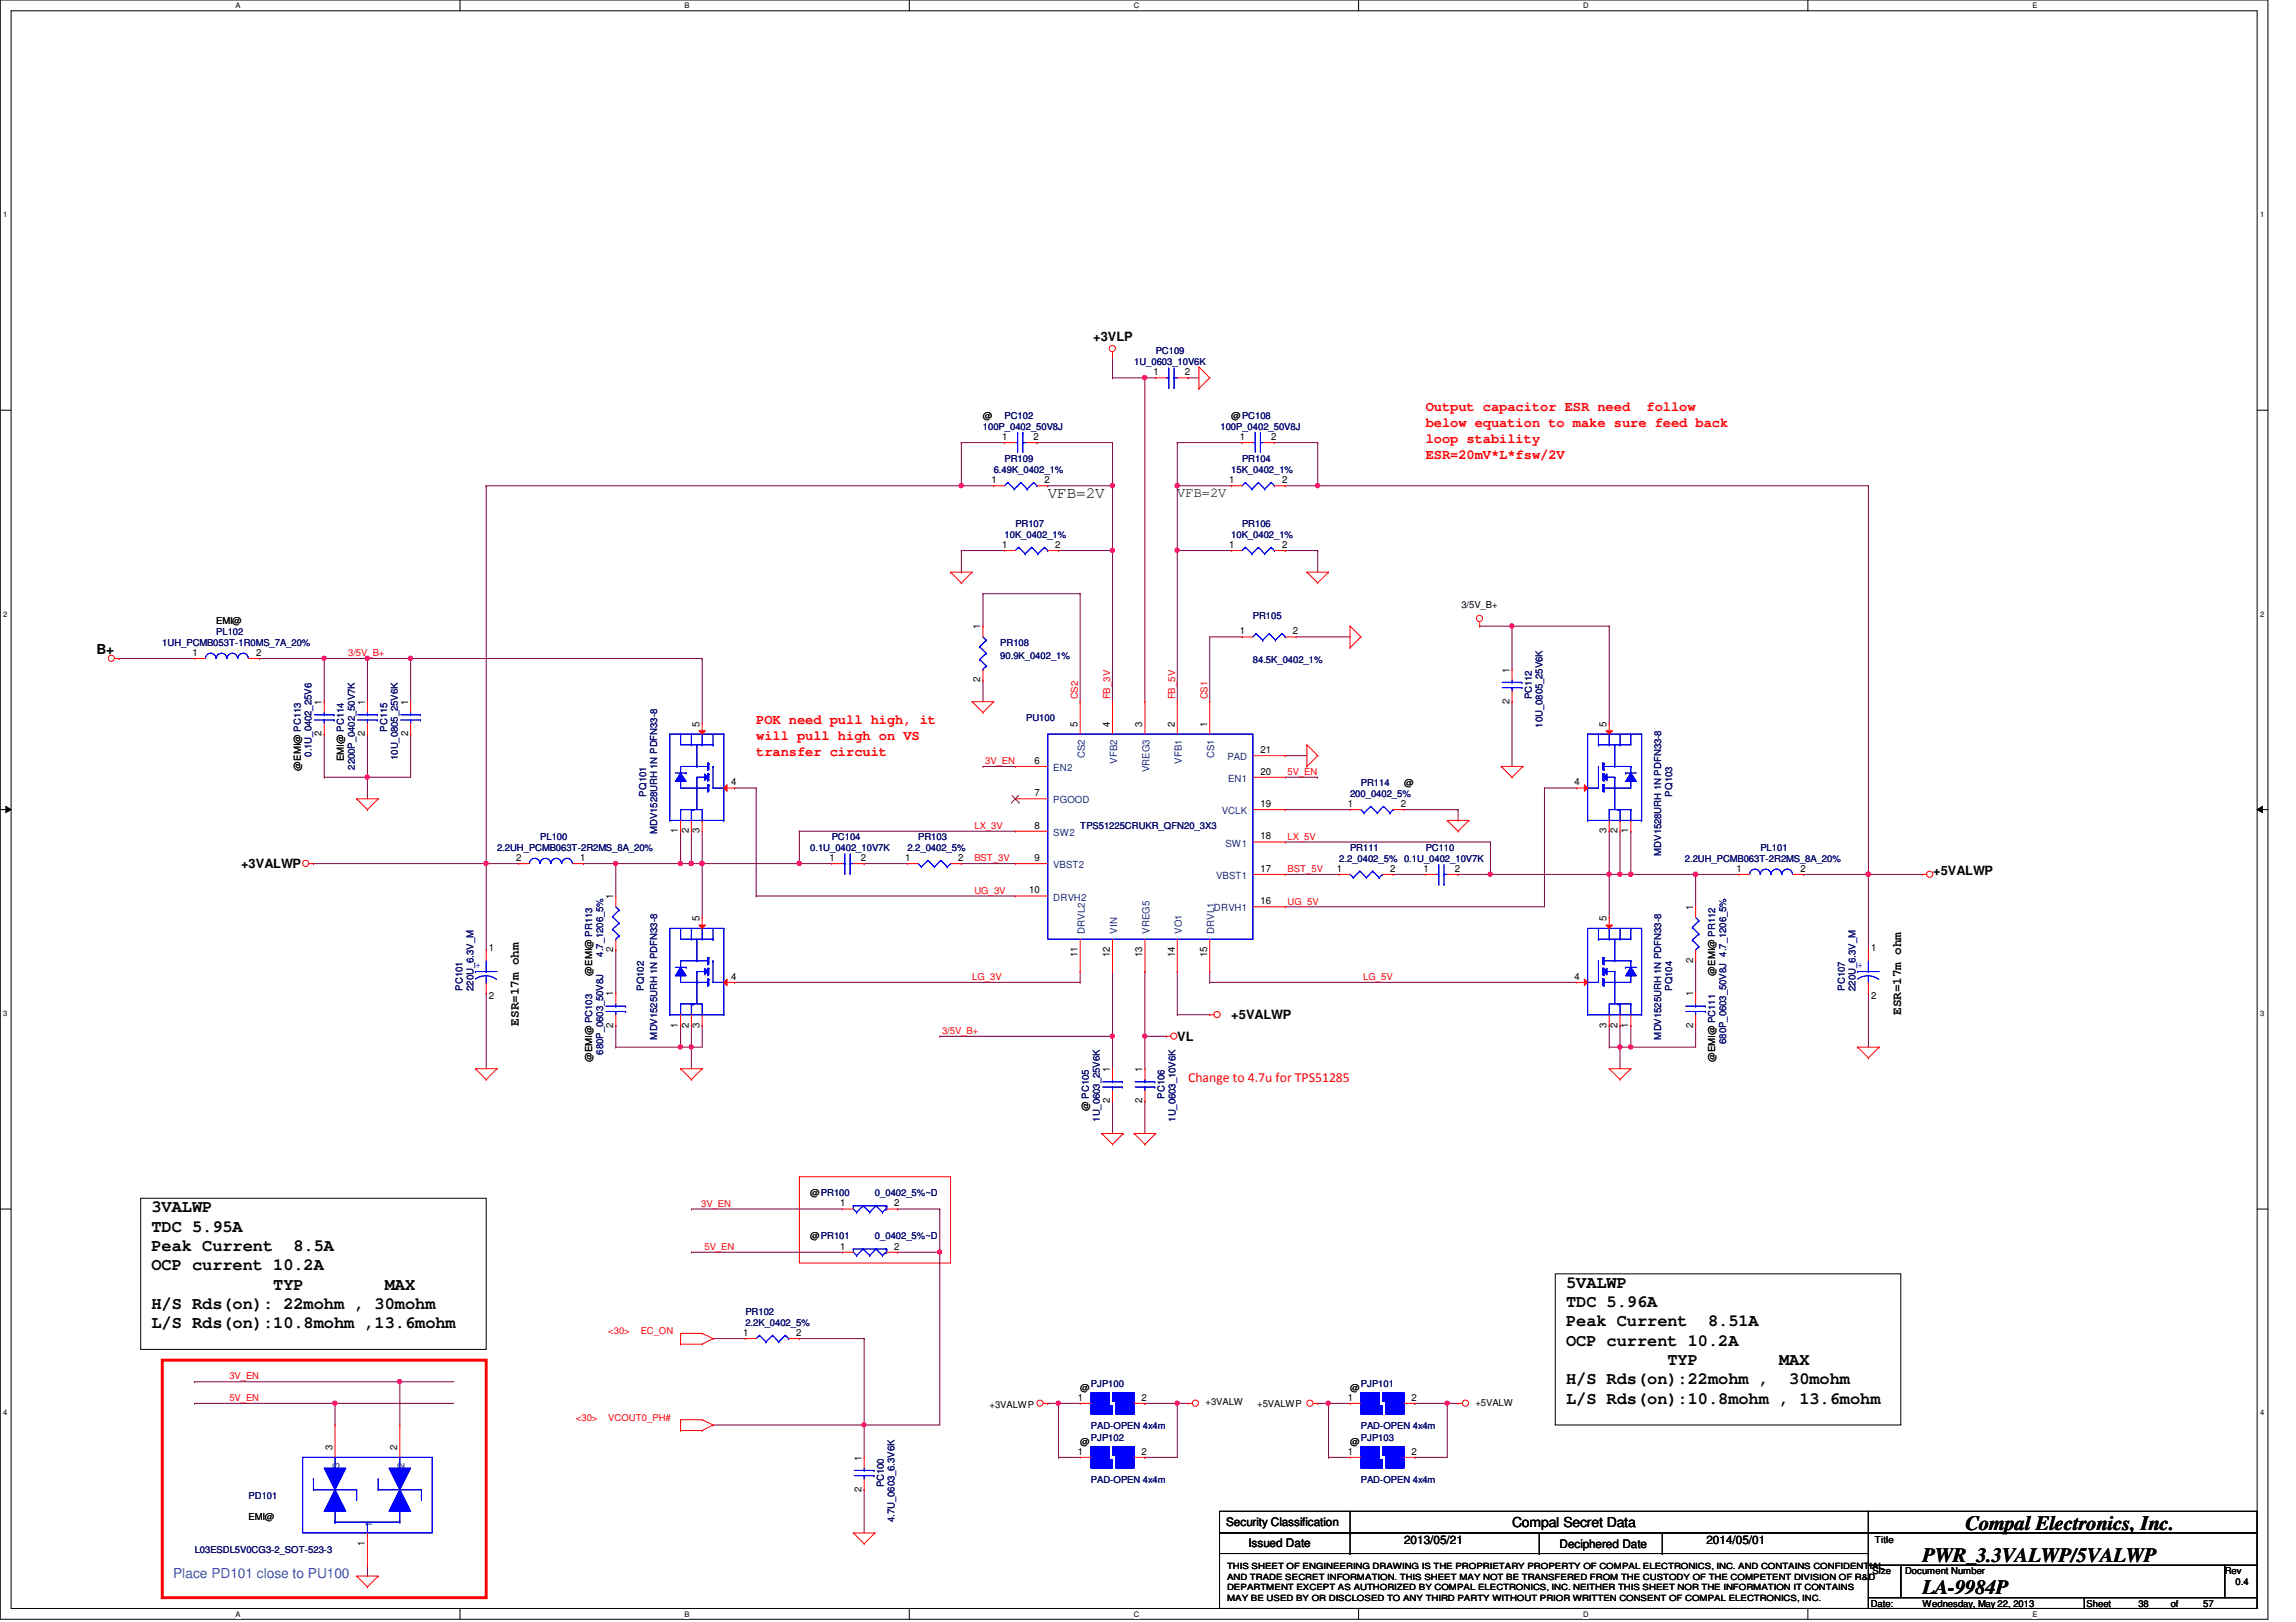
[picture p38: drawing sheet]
<svg xmlns="http://www.w3.org/2000/svg" width="297mm" height="210mm" viewBox="0 0 297 210" stroke-linecap="round" stroke-linejoin="round" font-family="sans-serif">
<defs><g id="words">
<g font-size="2.6">
<text x="254.3" y="198">Compal Electronics, Inc.</text>
<text x="248.7" y="202.1">PWR_3.3VALWP/5VALWP</text>
<text x="248.7" y="206.3">LA-9984P</text>
</g>
<g font-size="2.2">
<text x="19.6" y="156.9">3VALWP</text>
<text x="19.6" y="159.4">TDC 5.95A</text>
<text x="19.6" y="161.9">Peak Current</text>
<text x="38" y="161.9">8.5A</text>
<text x="19.6" y="164.4">OCP current 10.2A</text>
<text x="35.3" y="166.9">TYP</text>
<text x="49.8" y="166.9">MAX</text>
<text x="202.6" y="166.7">5VALWP</text>
<text x="19.6" y="169.4">H/S Rds(on): 22mohm , 30mohm</text>
<text x="19.6" y="171.9">L/S Rds(on):10.8mohm ,13.6mohm</text>
<text x="202.6" y="169.2">TDC 5.96A</text>
<text x="202.6" y="171.7">Peak Current</text>
<text x="221" y="171.7">8.51A</text>
<text x="202.6" y="174.2">OCP current 10.2A</text>
<text x="202.6" y="179.2">H/S Rds(on):22mohm ,</text>
<text x="215.7" y="176.7">TYP</text>
<text x="230.2" y="176.7">MAX</text>
<text x="231.5" y="179.2">30mohm</text>
<text x="202.6" y="181.7">L/S Rds(on):10.8mohm , 13.6mohm</text>
</g>
<text font-size="2.1" x="135.5" y="64.5">VFB=2V</text>
<g font-size="1.8" fill="#f00">
<text x="184.4" y="53.2">Output capacitor ESR need</text>
<text x="213" y="53.2">follow</text>
<text x="184.4" y="55.3">below equation to make sure feed back</text>
<text x="184.4" y="57.4">loop stability</text>
<text x="184.4" y="59.4">ESR=20mV*L*fsw/2V</text>
<text x="97.8" y="93.7">POK need pull high, it</text>
<text x="97.8" y="95.8">will pull high on VS</text>
<text x="97.8" y="97.9">transfer circuit</text>
<text x="153.7" y="140">Change to 4.7u for TPS51285</text>
</g>
<g font-size="1.8">
<text x="152.3" y="64.3">VFB=2V</text>
<text x="12.5" y="84.6">B+</text>
<text x="195.6" y="197.6">Compal Secret Data</text>
</g>
<text font-size="1.8" fill="#0080c0" x="22.4" y="204.2">Place PD101 close to PU100</text>
<g font-size="1.7">
<text x="141.4" y="44.2">+3VLP</text>
<text x="31.2" y="112.3">+3VALWP</text>
<text x="250.1" y="113.3">+5VALWP</text>
<text x="159.3" y="131.9">+5VALWP</text>
<text x="246" y="131.3" transform="rotate(-90 246 131.3)">ESR=17m ohm</text>
<text x="67.1" y="132.7" transform="rotate(-90 67.1 132.7)">ESR=17m ohm</text>
<text x="152.3" y="134.7">VL</text>
</g>
<g font-size="1.5">
<text x="158.6" y="197.5">Security Classification</text>
<text x="161.5" y="200.2">Issued Date</text>
<text x="181.6" y="199.8">2013/05/21</text>
<text x="201.8" y="200.3">Deciphered Date</text>
<text x="220.8" y="199.8">2014/05/01</text>
</g>
<g font-size="1.3">
<text x="149.2" y="48.6">1</text>
<text x="153.3" y="48.6">2</text>
<text x="129.7" y="56.9">1</text>
<text x="133.7" y="56.9">2</text>
<text x="160.4" y="56.9">1</text>
<text x="164.5" y="56.9">2</text>
<text x="128.3" y="62.5">1</text>
<text x="135.1" y="62.5">2</text>
<text x="159" y="62.5">1</text>
<text x="165.9" y="62.5">2</text>
<text x="129.7" y="70.9">1</text>
<text x="136.5" y="70.9">2</text>
<text x="159" y="70.9">1</text>
<text x="165.9" y="70.9">2</text>
<text x="126.8" y="81.4" transform="rotate(-90 126.8 81.4)">1</text>
<text x="160.4" y="82.1">1</text>
<text x="167.3" y="82.1">2</text>
<text x="24.9" y="84.9">1</text>
<text x="33.1" y="84.9">2</text>
<text x="126.8" y="88.3" transform="rotate(-90 126.8 88.3)">2</text>
<text x="195.3" y="87" transform="rotate(-90 195.3 87)">1</text>
<text x="41.6" y="95.2" transform="rotate(-90 41.6 95.2)">2</text>
<text x="41.6" y="91.2" transform="rotate(-90 41.6 91.2)">1</text>
<text x="47.2" y="95.2" transform="rotate(-90 47.2 95.2)">2</text>
<text x="47.2" y="91.2" transform="rotate(-90 47.2 91.2)">1</text>
<text x="52.8" y="95.2" transform="rotate(-90 52.8 95.2)">2</text>
<text x="52.8" y="91.2" transform="rotate(-90 52.8 91.2)">1</text>
<text x="90.5" y="94" transform="rotate(-90 90.5 94)">5</text>
<text x="139.4" y="94" transform="rotate(-90 139.4 94)">5</text>
<text x="143.6" y="94" transform="rotate(-90 143.6 94)">4</text>
<text x="147.8" y="94" transform="rotate(-90 147.8 94)">3</text>
<text x="152" y="94" transform="rotate(-90 152 94)">2</text>
<text x="156.2" y="94" transform="rotate(-90 156.2 94)">1</text>
<text x="195.3" y="91.1" transform="rotate(-90 195.3 91.1)">2</text>
<text x="207.9" y="94" transform="rotate(-90 207.9 94)">5</text>
<text x="94.6" y="101.6">4</text>
<text x="133.9" y="98.8">6</text>
<text x="163.1" y="100.2">20</text>
<text x="163.1" y="97.5">21</text>
<text x="203.7" y="101.6">4</text>
<text x="87.7" y="107.8" transform="rotate(-90 87.7 107.8)">1</text>
<text x="89.1" y="107.8" transform="rotate(-90 89.1 107.8)">2</text>
<text x="90.5" y="107.8" transform="rotate(-90 90.5 107.8)">3</text>
<text x="133.9" y="103">7</text>
<text x="133.9" y="107.2">8</text>
<text x="163.1" y="104.4">19</text>
<text x="174.4" y="104.4">1</text>
<text x="181.2" y="104.4">2</text>
<text x="207.9" y="107.8" transform="rotate(-90 207.9 107.8)">3</text>
<text x="209.3" y="107.8" transform="rotate(-90 209.3 107.8)">2</text>
<text x="210.6" y="107.8" transform="rotate(-90 210.6 107.8)">1</text>
<text x="66.8" y="111.4">2</text>
<text x="75.1" y="111.4">1</text>
<text x="107.3" y="111.4">1</text>
<text x="111.4" y="111.4">2</text>
<text x="117.1" y="111.4">1</text>
<text x="123.9" y="111.4">2</text>
<text x="133.9" y="111.4">9</text>
<text x="163.1" y="112.8">17</text>
<text x="163.1" y="108.6">18</text>
<text x="173" y="112.8">1</text>
<text x="179.8" y="112.8">2</text>
<text x="184.1" y="112.8">1</text>
<text x="188.2" y="112.8">2</text>
<text x="224.7" y="112.8">1</text>
<text x="232.9" y="112.8">2</text>
<text x="79.3" y="116.4" transform="rotate(-90 79.3 116.4)">1</text>
<text x="90.5" y="119.2" transform="rotate(-90 90.5 119.2)">5</text>
<text x="133.1" y="115.6">10</text>
<text x="163.1" y="117">16</text>
<text x="207.9" y="119.2" transform="rotate(-90 207.9 119.2)">5</text>
<text x="219" y="117.8" transform="rotate(-90 219 117.8)">1</text>
<text x="63.2" y="123.1">1</text>
<text x="79.3" y="123.2" transform="rotate(-90 79.3 123.2)">2</text>
<text x="139.4" y="123.9" transform="rotate(-90 139.4 123.9)">11</text>
<text x="143.6" y="123.9" transform="rotate(-90 143.6 123.9)">12</text>
<text x="147.8" y="123.9" transform="rotate(-90 147.8 123.9)">13</text>
<text x="152" y="123.9" transform="rotate(-90 152 123.9)">14</text>
<text x="156.2" y="123.9" transform="rotate(-90 156.2 123.9)">15</text>
<text x="219" y="124.6" transform="rotate(-90 219 124.6)">2</text>
<text x="242.1" y="123.1">1</text>
<text x="63.2" y="129.3">2</text>
<text x="79.3" y="128.9" transform="rotate(-90 79.3 128.9)">1</text>
<text x="94.6" y="126.8">4</text>
<text x="203.7" y="126.8">4</text>
<text x="219" y="128.9" transform="rotate(-90 219 128.9)">1</text>
<text x="242.1" y="129.3">2</text>
<text x="79.3" y="133" transform="rotate(-90 79.3 133)">2</text>
<text x="87.7" y="133" transform="rotate(-90 87.7 133)">1</text>
<text x="89.1" y="133" transform="rotate(-90 89.1 133)">2</text>
<text x="90.5" y="133" transform="rotate(-90 90.5 133)">3</text>
<text x="207.9" y="133" transform="rotate(-90 207.9 133)">3</text>
<text x="209.3" y="133" transform="rotate(-90 209.3 133)">2</text>
<text x="210.6" y="133" transform="rotate(-90 210.6 133)">1</text>
<text x="219" y="133" transform="rotate(-90 219 133)">2</text>
<text x="143.6" y="142.7" transform="rotate(-90 143.6 142.7)">2</text>
<text x="143.6" y="138.7" transform="rotate(-90 143.6 138.7)">1</text>
<text x="147.8" y="142.7" transform="rotate(-90 147.8 142.7)">2</text>
<text x="147.8" y="138.7" transform="rotate(-90 147.8 138.7)">1</text>
<text x="108.7" y="156.1">1</text>
<text x="108.7" y="161.7">1</text>
<text x="115.7" y="156.1">2</text>
<text x="115.7" y="161.7">2</text>
<text x="96.1" y="172.9">1</text>
<text x="103" y="172.9">2</text>
<text x="139.4" y="181.3">1</text>
<text x="147.7" y="181.3">2</text>
<text x="174.4" y="181.3">1</text>
<text x="182.6" y="181.3">2</text>
<text x="43" y="187.6" transform="rotate(-90 43 187.6)">3</text>
<text x="51.4" y="187.6" transform="rotate(-90 51.4 187.6)">2</text>
<text x="111.5" y="189" transform="rotate(-90 111.5 189)">1</text>
<text x="139.4" y="188.3">1</text>
<text x="147.7" y="188.3">2</text>
<text x="174.4" y="188.3">1</text>
<text x="182.6" y="188.3">2</text>
<text x="111.5" y="193" transform="rotate(-90 111.5 193)">2</text>
<text x="47.2" y="200" transform="rotate(-90 47.2 200)">1</text>
</g>
<g font-size="1.3" fill="#004080">
<text x="136.3" y="99.8">EN2</text>
<text x="140.3" y="98.1" transform="rotate(-90 140.3 98.1)">CS2</text>
<text x="144.5" y="98.8" transform="rotate(-90 144.5 98.8)">VFB2</text>
<text x="148.7" y="99.9" transform="rotate(-90 148.7 99.9)">VREG3</text>
<text x="152.9" y="98.8" transform="rotate(-90 152.9 98.8)">VFB1</text>
<text x="157.1" y="98.1" transform="rotate(-90 157.1 98.1)">CS1</text>
<text x="158.8" y="98.4">PAD</text>
<text x="158.9" y="101.2">EN1</text>
<text x="136.3" y="104">PGOOD</text>
<text x="158.1" y="105.4">VCLK</text>
<text x="136.3" y="108.2">SW2</text>
<text x="136.3" y="112.4">VBST2</text>
<text x="157.3" y="113.7">VBST1</text>
<text x="158.5" y="109.6">SW1</text>
<text x="136.3" y="116.5">DRVH2</text>
<text x="157.1" y="117.9">DRVH1</text>
<text x="140.3" y="120.8" transform="rotate(-90 140.3 120.8)">DRVL2</text>
<text x="144.5" y="120.8" transform="rotate(-90 144.5 120.8)">VIN</text>
<text x="148.7" y="120.8" transform="rotate(-90 148.7 120.8)">VREG5</text>
<text x="152.9" y="120.8" transform="rotate(-90 152.9 120.8)">VO1</text>
<text x="157.1" y="120.8" transform="rotate(-90 157.1 120.8)">DRVL1</text>
<text x="43.9" y="190" transform="rotate(-90 43.9 190)">3</text>
<text x="52.3" y="190" transform="rotate(-90 52.3 190)">2</text>
<text x="48.1" y="197.7" transform="rotate(-90 48.1 197.7)">1</text>
</g>
<g font-size="1.2" fill="#000080">
<text x="146.7" y="47.2">1U_0603_10V6K</text>
<text x="149.5" y="45.8">PC109</text>
<text x="127.2" y="55.6">100P_0402_50V8J</text>
<text x="130" y="59.8">PR109</text>
<text x="130" y="54.2">PC102</text>
<text x="157.9" y="55.6">100P_0402_50V8J</text>
<text x="160.7" y="59.8">PR104</text>
<text x="128.6" y="61.2">6.49K_0402_1%</text>
<text x="159.3" y="61.2">15K_0402_1%</text>
<text x="130" y="69.6">10K_0402_1%</text>
<text x="131.4" y="68.2">PR107</text>
<text x="159.3" y="69.6">10K_0402_1%</text>
<text x="160.7" y="68.2">PR106</text>
<text x="21" y="83.6">1UH_PCMB053T-1R0MS_7A_20%</text>
<text x="28" y="82.2">PL102</text>
<text x="129.4" y="83.6">PR108</text>
<text x="162.1" y="80.1">PR105</text>
<text x="129.4" y="85.3">90.9K_0402_1%</text>
<text x="162.1" y="85.8">84.5K_0402_1%</text>
<text x="50.1" y="94.7" transform="rotate(-90 50.1 94.7)">PC115</text>
<text x="132.8" y="93.3">PU100</text>
<text x="198.2" y="90.5" transform="rotate(-90 198.2 90.5)">PC112</text>
<text x="199.6" y="94.1" transform="rotate(-90 199.6 94.1)">10U_0805_25V6K</text>
<text x="40.3" y="97.9" transform="rotate(-90 40.3 97.9)">0.1U_0402_25V6</text>
<text x="45.9" y="99.6" transform="rotate(-90 45.9 99.6)">2200P_0402_50V7K</text>
<text x="51.5" y="98.3" transform="rotate(-90 51.5 98.3)">10U_0805_25V6K</text>
<text x="176.1" y="101.7">PR114</text>
<text x="83.6" y="103.1" transform="rotate(-90 83.6 103.1)">PQ101</text>
<text x="85" y="108" transform="rotate(-90 85 108)">MDV1528URH 1N PDFN33-8</text>
<text x="139.7" y="107.3">TPS51225CRUKR_QFN20_3X3</text>
<text x="174.7" y="103.1">200_0402_5%</text>
<text x="216.3" y="103.1" transform="rotate(-90 216.3 103.1)">PQ103</text>
<text x="64.3" y="110.1">2.2UH_PCMB063T-2R2MS_8A_20%</text>
<text x="69.9" y="108.7">PL100</text>
<text x="104.8" y="110.1">0.1U_0402_10V7K</text>
<text x="107.6" y="108.7">PC104</text>
<text x="117.4" y="110.1">2.2_0402_5%</text>
<text x="118.8" y="108.7">PR103</text>
<text x="173.3" y="111.5">2.2_0402_5% 0.1U_0402_10V7K</text>
<text x="174.7" y="110.1">PR111</text>
<text x="184.4" y="110.1">PC110</text>
<text x="214.9" y="110.8" transform="rotate(-90 214.9 110.8)">MDV1528URH 1N PDFN33-8</text>
<text x="218" y="111.5">2.2UH_PCMB063T-2R2MS_8A_20%</text>
<text x="227.7" y="110.1">PL101</text>
<text x="78" y="123.8" transform="rotate(-90 78 123.8)">4.7_1206_5%</text>
<text x="59.9" y="128.2" transform="rotate(-90 59.9 128.2)">PC101</text>
<text x="61.3" y="128.2" transform="rotate(-90 61.3 128.2)">220U_6.3V_M</text>
<text x="83.3" y="128.2" transform="rotate(-90 83.3 128.2)">PQ102</text>
<text x="216.3" y="128.2" transform="rotate(-90 216.3 128.2)">PQ104</text>
<text x="238.7" y="128.2" transform="rotate(-90 238.7 128.2)">PC107</text>
<text x="240.1" y="128.2" transform="rotate(-90 240.1 128.2)">220U_6.3V_M</text>
<text x="78" y="136.5" transform="rotate(-90 78 136.5)">680P_0603_50V8J</text>
<text x="85" y="134.5" transform="rotate(-90 85 134.5)">MDV1525URH 1N PDFN33-8</text>
<text x="214.9" y="134.5" transform="rotate(-90 214.9 134.5)">MDV1525URH 1N PDFN33-8</text>
<text x="223.3" y="135.1" transform="rotate(-90 223.3 135.1)">680P_0603_50V8J 4.7_1206_5%</text>
<text x="150.7" y="142.2" transform="rotate(-90 150.7 142.2)">PC106</text>
<text x="142.3" y="145.2" transform="rotate(-90 142.3 145.2)">1U_0603_25V6K</text>
<text x="152.1" y="145.2" transform="rotate(-90 152.1 145.2)">1U_0603_10V6K</text>
<text x="113.2" y="154.8">0_0402_5%~D</text>
<text x="113.2" y="160.4">0_0402_5%~D</text>
<text x="96.4" y="170.2">PR102</text>
<text x="96.4" y="171.6">2.2K_0402_5%</text>
<text x="141.1" y="179.5">PJP100</text>
<text x="176.1" y="179.5">PJP101</text>
<text x="141.1" y="184.9">PAD-OPEN 4x4m</text>
<text x="176.1" y="184.9">PAD-OPEN 4x4m</text>
<text x="141.1" y="186.5">PJP102</text>
<text x="141.1" y="191.9">PAD-OPEN 4x4m</text>
<text x="176.1" y="186.5">PJP103</text>
<text x="176.1" y="191.9">PAD-OPEN 4x4m</text>
<text x="32.2" y="193.9">PD101</text>
<text x="114.3" y="192.5" transform="rotate(-90 114.3 192.5)">PC100</text>
<text x="115.7" y="197" transform="rotate(-90 115.7 197)">4.7U_0603_6.3V6K</text>
<text x="25.2" y="200.9">L03ESDL5V0CG3-2_SOT-523-3</text>
</g>
<g font-size="1.2">
<text x="127.2" y="54.2">@</text>
<text x="159.3" y="54.2">@PC108</text>
<text x="28" y="80.8">EMI@</text>
<text x="189.1" y="78.7">3/5V_B+</text>
<text x="38.9" y="99.7" transform="rotate(-90 38.9 99.7)">@EMI@ PC113</text>
<text x="44.5" y="98.5" transform="rotate(-90 44.5 98.5)">EMI@ PC114</text>
<text x="181.6" y="101.7">@</text>
<text x="76.6" y="126.3" transform="rotate(-90 76.6 126.3)">@EMI@ PR113</text>
<text x="221.9" y="126.3" transform="rotate(-90 221.9 126.3)">@EMI@ PR112</text>
<text x="76.6" y="137.5" transform="rotate(-90 76.6 137.5)">@EMI@ PC103</text>
<text x="221.9" y="137.5" transform="rotate(-90 221.9 137.5)">@EMI@ PC111</text>
<text x="140.9" y="143.8" transform="rotate(-90 140.9 143.8)">@ PC105</text>
<text x="104.8" y="154.8">@PR100</text>
<text x="104.8" y="160.4">@PR101</text>
<text x="139.7" y="180">@</text>
<text x="174.7" y="180">@</text>
<text x="128" y="182.2">+3VALWP</text>
<text x="156" y="181.8">+3VALW</text>
<text x="162.6" y="182.1">+5VALWP</text>
<text x="190.9" y="181.9">+5VALW</text>
<text x="139.7" y="186.9">@</text>
<text x="174.7" y="186.9">@</text>
<text x="32.2" y="196.7">EMI@</text>
<text x="242.3" y="203.7">Size</text>
<text x="242.6" y="199.6">Title</text>
<text x="246.5" y="203.7">Document Number</text>
<text x="287.8" y="203.7">Rev</text>
<text x="242" y="207.9">Date:</text>
<text x="248.7" y="207.9">Wednesday, May 22, 2013</text>
<text x="270" y="207.9">Sheet</text>
<text x="276.6" y="207.9">38</text>
<text x="280.8" y="207.9">of</text>
<text x="285" y="207.9">57</text>
<text x="289.2" y="205.1">0.4</text>
</g>
<g font-size="1.2" fill="#f00">
<text x="45" y="84.9">3/5V_B+</text>
<text x="139.4" y="90.5" transform="rotate(-90 139.4 90.5)">CS2</text>
<text x="143.6" y="90.5" transform="rotate(-90 143.6 90.5)">FB_3V</text>
<text x="152" y="90.5" transform="rotate(-90 152 90.5)">FB_5V</text>
<text x="156.2" y="90.5" transform="rotate(-90 156.2 90.5)">CS1</text>
<text x="127.5" y="98.9">3V_EN</text>
<text x="166.6" y="100.3">5V_EN</text>
<text x="126.1" y="107.3">LX_3V</text>
<text x="126.1" y="111.5">BST_3V</text>
<text x="166.6" y="112.9">BST_5V</text>
<text x="166.6" y="108.7">LX_5V</text>
<text x="126.1" y="115.7">UG_3V</text>
<text x="166.6" y="117.1">UG_5V</text>
<text x="125.8" y="126.8">LG_3V</text>
<text x="176.4" y="126.8">LG_5V</text>
<text x="121.9" y="133.8">3/5V_B+</text>
<text x="90.7" y="156.2">3V_EN</text>
<text x="91.1" y="161.8">5V_EN</text>
<text x="78.7" y="172.7">&lt;30&gt;</text>
<text x="82.9" y="172.7">EC_ON</text>
<text x="29.7" y="178.5">3V_EN</text>
<text x="29.7" y="181.3">5V_EN</text>
<text x="74.5" y="183.9">&lt;30&gt;</text>
<text x="78.7" y="183.9">VCOUT0_PH#</text>
</g>
<g font-size="1.2" fill="#00f">
<text x="61.5" y="125.2">+</text>
<text x="240.3" y="125.2">+</text>
</g>
<g font-size="1.1">
<text x="158.7" y="203.1">THIS SHEET OF ENGINEERING DRAWING IS THE PROPRIETARY PROPERTY OF COMPAL ELECTRONICS, INC. AND CONTAINS CONFIDENTIAL</text>
<text x="158.7" y="204.4">AND TRADE SECRET INFORMATION. THIS SHEET MAY NOT BE TRANSFERED FROM THE CUSTODY OF THE COMPETENT DIVISION OF R&amp;D</text>
<text x="158.7" y="205.8">DEPARTMENT EXCEPT AS AUTHORIZED BY COMPAL ELECTRONICS, INC. NEITHER THIS SHEET NOR THE INFORMATION IT CONTAINS</text>
<text x="158.7" y="207.1">MAY BE USED BY OR DISCLOSED TO ANY THIRD PARTY WITHOUT PRIOR WRITTEN CONSENT OF COMPAL ELECTRONICS, INC.</text>
</g>
<g font-size="1">
<text x="30.5" y="1.1">A</text>
<text x="88.6" y="1.1">B</text>
<text x="146.7" y="1.1">C</text>
<text x="204.8" y="1.1">D</text>
<text x="262.9" y="1.1">E</text>
<text x=".4" y="28.1">1</text>
<text x="292.4" y="28.1">1</text>
<text x=".4" y="79.8">2</text>
<text x="292.4" y="79.8">2</text>
<text x=".4" y="131.5">3</text>
<text x="292.4" y="131.5">3</text>
<text x=".4" y="183.2">4</text>
<text x="292.4" y="183.2">4</text>
<text x="30.5" y="209.2">A</text>
<text x="88.6" y="209.2">B</text>
<text x="146.7" y="209.2">C</text>
<text x="204.8" y="209.2">D</text>
<text x="262.9" y="209.2">E</text>
</g>
</g></defs>
<path d="M0 0h293.4v209.5h-293.4zM1.4 1.4h290.6v206.8h-290.6z" fill="none" stroke="#000" stroke-width=".13"/>
<g fill="#fff">
<path d="M30.5 .2h.6v1.1h-.6z"/>
<path d="M30.5 208.3h.6v1.1h-.6z"/>
</g>
<path d="M59.5 0v1.4M59.5 208.2v1.3" fill="none" stroke="#000" stroke-width=".13"/>
<g fill="#fff">
<path d="M88.6 .2h.6v1.1h-.6z"/>
<path d="M88.6 208.3h.6v1.1h-.6z"/>
</g>
<path d="M117.6 0v1.4M117.6 208.2v1.3" fill="none" stroke="#000" stroke-width=".13"/>
<g fill="#fff">
<path d="M146.7 .2h.7v1.1h-.7z"/>
<path d="M146.7 208.3h.7v1.1h-.7z"/>
</g>
<path d="M175.8 0v1.4M175.8 208.2v1.3" fill="none" stroke="#000" stroke-width=".13"/>
<g fill="#fff">
<path d="M204.8 .2h.7v1.1h-.7z"/>
<path d="M204.8 208.3h.7v1.1h-.7z"/>
</g>
<path d="M233.9 0v1.4M233.9 208.2v1.3" fill="none" stroke="#000" stroke-width=".13"/>
<g fill="#fff">
<path d="M262.9 .2h.7v1.1h-.7z"/>
<path d="M262.9 208.3h.7v1.1h-.7z"/>
<path d="M.4 27.2h.6v1.1h-.6z"/>
<path d="M292.4 27.2h.5v1.1h-.5z"/>
<path d="M.4 78.9h.6v1.1h-.6z"/>
<path d="M292.4 78.9h.5v1.1h-.5z"/>
</g>
<path d="M0 53.1h1.4M292 53.1h1.4" fill="none" stroke="#000" stroke-width=".13"/>
<g fill="#fff">
<path d="M.4 130.6h.6v1.1h-.6z"/>
<path d="M292.4 130.6h.5v1.1h-.5z"/>
</g>
<path d="M0 104.8h1.4M.8 104.4l.6 .4-.6 .4zM292 104.8l.7-.4v.8zM292 104.8h1.4" fill="none" stroke="#000" stroke-width=".13"/>
<path d="M.8 104.4l.6 .4-.6 .4zM292 104.8l.7-.4v.8z" fill="#000"/>
<g fill="#fff">
<path d="M.4 182.3h.6v1.1h-.6z"/>
<path d="M292.4 182.3h.5v1.1h-.5z"/>
</g>
<path d="M0 156.5h1.4M18.2 155.1h44.7v19.5h-44.7zM292 156.5h1.4M201.2 164.8h44.7v19.6h-44.7z" fill="none" stroke="#000" stroke-width=".13"/>
<path d="M21 176h41.9v30.8h-41.9z" fill="none" stroke="#f00" stroke-width=".38"/>
<path d="M103.4 152.3h19.6v11.1h-19.6z" fill="none" stroke="#f00" stroke-width=".13"/>
<path d="M116.1 156.5h.1M116.1 156.5h5.5M111.8 173.2h.1M111.8 173.2v11.2M183 188.6h.1M187.2 181.6h.1M187.2 181.6v7h-4.2" fill="none" stroke="#800040" stroke-width=".13"/>
<circle cx="187.2" cy="181.6" r=".29" fill="#f0f"/>
<circle cx="187.2" cy="181.6" r=".29" fill="none" stroke="#f0f" stroke-width=".13"/>
<path d="M121.6 162.1h.1M121.6 162.1v22.3h-9.8M111.8 184.4h.1M171.9 181.6h.1M171.9 181.6h2.8M183 181.6h.1M183 181.6h4.2" fill="none" stroke="#800040" stroke-width=".13"/>
<circle cx="121.5" cy="162" r=".29" fill="#f0f"/>
<circle cx="121.5" cy="162" r=".29" fill="none" stroke="#f0f" stroke-width=".13"/>
<path d="M121.6 156.5h.1M121.6 156.5v5.6h-5.5M89.4 162.1h.1M89.4 162.1h19.6M116.1 162.1h.1M111.8 184.4h.1M111.8 184.4v4.2" fill="none" stroke="#800040" stroke-width=".13"/>
<circle cx="111.8" cy="184.4" r=".29" fill="#f0f"/>
<circle cx="111.8" cy="184.4" r=".29" fill="none" stroke="#f0f" stroke-width=".13"/>
<path d="M103.4 173.2h.1M103.4 173.2h8.4M111.8 192.8h.1M111.8 192.8v5.6M171.9 188.6h.1M171.9 181.6h.1M171.9 188.6h2.8M171.9 181.6v7" fill="none" stroke="#800040" stroke-width=".13"/>
<circle cx="171.8" cy="181.6" r=".29" fill="#f0f"/>
<circle cx="171.8" cy="181.6" r=".29" fill="none" stroke="#f0f" stroke-width=".13"/>
<path d="M136.9 188.6h.1M136.9 181.6h.1M136.9 188.6h2.8M136.9 181.6v7M170.5 181.6h.1M170.5 181.6h1.4M187.2 181.6h.1M187.2 181.6h1.4" fill="none" stroke="#800040" stroke-width=".13"/>
<circle cx="136.9" cy="181.6" r=".29" fill="#f0f"/>
<circle cx="136.9" cy="181.6" r=".29" fill="none" stroke="#f0f" stroke-width=".13"/>
<path d="M135.5 181.6h.1M135.5 181.6h4.2M136.9 181.6h.1M148.1 188.6h.1M152.3 181.6h.1M152.3 181.6v7h-4.2" fill="none" stroke="#800040" stroke-width=".13"/>
<circle cx="152.3" cy="181.6" r=".29" fill="#f0f"/>
<circle cx="152.3" cy="181.6" r=".29" fill="none" stroke="#f0f" stroke-width=".13"/>
<g fill="none" stroke="#800040" stroke-width=".13">
<path d="M62.9 62.9h.1M62.9 62.9v48.9h-22.3M40.6 111.8h.1M75.5 111.8h.1M75.5 111.8h4.2M89.4 135.5h.1M89.4 135.5v2.8M92.2 173.2h.1M92.2 173.2h4.2M92.2 184.4h.1M92.2 184.4h19.6M148.1 181.6h.1"/>
<path d="M148.1 181.6h5.6M152.3 181.6h.1"/>
</g>
<circle cx="89.4" cy="135.5" r=".29" fill="#f0f"/>
<circle cx="89.4" cy="135.5" r=".29" fill="none" stroke="#f0f" stroke-width=".13"/>
<g fill="none" stroke="#800040" stroke-width=".13">
<path d="M127.2 99.2h.1M127.2 99.2h4.2M156.5 90.8h.1M160.7 82.4h.1M160.7 82.4h-4.2v8.4M167.7 82.4h7M174.7 82.4h.1M211 113.2h.1M211 113.2h8.4M88 135.5h.1M88 135.5h1.4M156.5 125.7h.1"/>
<path d="M156.5 125.7v1.4"/>
</g>
<circle cx="219.3" cy="113.1" r=".29" fill="#f0f"/>
<circle cx="219.3" cy="113.1" r=".29" fill="none" stroke="#f0f" stroke-width=".13"/>
<path d="M127.2 76.8h.1M127.2 76.8h12.5M127.2 76.8v4.2M41.9 85.2h.1M41.9 95h.1M41.9 85.2v5.6M41.9 95v5.6M127.2 81h.1M47.5 100.6h.1M47.5 100.6h5.6M79.7 111.8h.1M79.7 111.8h8.3" fill="none" stroke="#800040" stroke-width=".13"/>
<circle cx="79.6" cy="111.7" r=".29" fill="#f0f"/>
<circle cx="79.6" cy="111.7" r=".29" fill="none" stroke="#f0f" stroke-width=".13"/>
<path d="M208.2 81h.1M208.2 81v12.6M88 111.8h.1M88 107.6v4.2M209.6 135.5h.1M209.6 135.5v2.8" fill="none" stroke="#800040" stroke-width=".13"/>
<circle cx="209.6" cy="135.5" r=".29" fill="#f0f"/>
<circle cx="209.6" cy="135.5" r=".29" fill="none" stroke="#f0f" stroke-width=".13"/>
<path d="M195.6 81h.1M195.6 81h12.6" fill="none" stroke="#800040" stroke-width=".13"/>
<circle cx="195.6" cy="81" r=".29" fill="#f0f"/>
<circle cx="195.6" cy="81" r=".29" fill="none" stroke="#f0f" stroke-width=".13"/>
<g fill="none" stroke="#800040" stroke-width=".13">
<path d="M148.1 48.9h.1M148.1 48.9v41.9M124.4 74h.1M124.4 71.2h.1M124.4 71.2v2.8M124.4 71.2h5.6M15.4 85.2h.1M15.4 85.2h9.8M90.8 85.2h.1M90.8 85.2v8.4M90.8 111.8h.1M90.8 111.8v6.9"/>
<path d="M166.3 113.2h.1M166.3 109h.1M166.3 113.2h7M166.3 109h26.5M152.3 131.3h.1M152.3 131.3h4.2M208.2 135.5h.1M209.6 132.7h.1M209.6 132.7v2.8h-1.4M211 132.7h.1M211 132.7v2.8"/>
</g>
<circle cx="148.1" cy="48.9" r=".29" fill="#f0f"/>
<circle cx="148.1" cy="48.9" r=".29" fill="none" stroke="#f0f" stroke-width=".13"/>
<path d="M152.3 62.9h.1M152.3 62.9v8.3M47.5 100.6h.1M47.5 100.6v2.8M241.7 113.2h.1M241.7 113.2h7M148.1 142.5h.1M148.1 142.5v4.2" fill="none" stroke="#800040" stroke-width=".13"/>
<circle cx="152.3" cy="71.2" r=".29" fill="#f0f"/>
<circle cx="152.3" cy="71.2" r=".29" fill="none" stroke="#f0f" stroke-width=".13"/>
<circle cx="152.3" cy="62.8" r=".29" fill="#f0f"/>
<circle cx="152.3" cy="62.8" r=".29" fill="none" stroke="#f0f" stroke-width=".13"/>
<g fill="none" stroke="#800040" stroke-width=".13">
<path d="M124.4 62.9h.1M124.4 62.9h4.2M152.3 71.2h.1M152.3 62.9h.1M152.3 71.2h7M152.3 62.9h7M152.3 71.2v19.6M166.3 71.2h.1M166.3 71.2h4.2M170.5 71.2h.1M170.5 71.2v2.8M241.7 62.9h.1"/>
<path d="M241.7 62.9v50.3M97.8 102h.1M97.8 102v14M166.3 117.3h.1M166.3 117.3h33.5M90.8 132.7h.1M90.8 132.7v2.8M152.3 125.7h.1M152.3 125.7v5.6"/>
</g>
<circle cx="241.7" cy="113.1" r=".29" fill="#f0f"/>
<circle cx="241.7" cy="113.1" r=".29" fill="none" stroke="#f0f" stroke-width=".13"/>
<path d="M208.2 113.2h.1M208.2 113.2v5.5M208.2 113.2h1.4M89.4 135.5h.1M89.4 135.5h1.4" fill="none" stroke="#800040" stroke-width=".13"/>
<circle cx="208.2" cy="113.1" r=".29" fill="#f0f"/>
<circle cx="208.2" cy="113.1" r=".29" fill="none" stroke="#f0f" stroke-width=".13"/>
<path d="M53.1 85.2h.1M53.1 85.2h37.7M41.9 100.6h.1M41.9 100.6h5.6M124.4 111.8h.1M124.4 111.8h7M199.8 102h.1M199.8 102h4.2M199.8 102v15.3M219.4 113.2h.1M219.4 113.2h5.6" fill="none" stroke="#800040" stroke-width=".13"/>
<circle cx="53.1" cy="85.2" r=".29" fill="#f0f"/>
<circle cx="53.1" cy="85.2" r=".29" fill="none" stroke="#f0f" stroke-width=".13"/>
<path d="M89.4 107.6h.1M89.4 107.6v4.2" fill="none" stroke="#800040" stroke-width=".13"/>
<circle cx="89.4" cy="111.7" r=".29" fill="#f0f"/>
<circle cx="89.4" cy="111.7" r=".29" fill="none" stroke="#f0f" stroke-width=".13"/>
<path d="M135.5 62.9h.1M135.5 62.9h8.4M53.1 95h.1M53.1 95v5.6M62.9 111.8h.1M62.9 111.8h4.2M208.2 107.6h.1M208.2 107.6v5.6M209.6 107.6h.1M209.6 107.6v5.6" fill="none" stroke="#800040" stroke-width=".13"/>
<circle cx="143.9" cy="62.8" r=".29" fill="#f0f"/>
<circle cx="143.9" cy="62.8" r=".29" fill="none" stroke="#f0f" stroke-width=".13"/>
<path d="M47.5 85.2h.1M47.5 85.2h5.6" fill="none" stroke="#800040" stroke-width=".13"/>
<circle cx="47.5" cy="85.2" r=".29" fill="#f0f"/>
<circle cx="47.5" cy="85.2" r=".29" fill="none" stroke="#f0f" stroke-width=".13"/>
<path d="M89.4 111.8h.1M89.4 111.8h1.4M208.2 132.7h.1M208.2 132.7v2.8M209.6 135.5h.1M209.6 135.5h1.4" fill="none" stroke="#800040" stroke-width=".13"/>
<circle cx="90.8" cy="111.7" r=".29" fill="#f0f"/>
<circle cx="90.8" cy="111.7" r=".29" fill="none" stroke="#f0f" stroke-width=".13"/>
<circle cx="89.4" cy="111.7" r=".29" fill="#f0f"/>
<circle cx="89.4" cy="111.7" r=".29" fill="none" stroke="#f0f" stroke-width=".13"/>
<path d="M88 111.8h.1M88 111.8h1.4" fill="none" stroke="#800040" stroke-width=".13"/>
<circle cx="88" cy="111.7" r=".29" fill="#f0f"/>
<circle cx="88" cy="111.7" r=".29" fill="none" stroke="#f0f" stroke-width=".13"/>
<path d="M143.9 134.1h.1M143.9 125.7v8.4" fill="none" stroke="#800040" stroke-width=".13"/>
<circle cx="143.9" cy="134.1" r=".29" fill="#f0f"/>
<circle cx="143.9" cy="134.1" r=".29" fill="none" stroke="#f0f" stroke-width=".13"/>
<path d="M192.8 109h.1M192.8 113.2h.1M192.8 109v4.2M192.8 113.2h15.4M156.5 127.1h.1M156.5 127.1h47.5" fill="none" stroke="#800040" stroke-width=".13"/>
<circle cx="192.8" cy="113.1" r=".29" fill="#f0f"/>
<circle cx="192.8" cy="113.1" r=".29" fill="none" stroke="#f0f" stroke-width=".13"/>
<path d="M103.4 111.8h.1M103.4 111.8h4.2" fill="none" stroke="#800040" stroke-width=".13"/>
<circle cx="103.4" cy="111.7" r=".29" fill="#f0f"/>
<circle cx="103.4" cy="111.7" r=".29" fill="none" stroke="#f0f" stroke-width=".13"/>
<path d="M90.8 111.8h.1M103.4 107.6h.1M103.4 107.6v4.2h-12.6M139.7 127.1h.1M139.7 125.7v1.4" fill="none" stroke="#800040" stroke-width=".13"/>
<circle cx="90.8" cy="111.7" r=".29" fill="#f0f"/>
<circle cx="90.8" cy="111.7" r=".29" fill="none" stroke="#f0f" stroke-width=".13"/>
<path d="M124.4 57.3h.1M124.4 57.3h5.6M134.2 57.3h.1M134.2 57.3h9.7M62.9 62.9h.1M62.9 62.9h61.5M166.3 97.8h.1M166.3 97.8h2.8M191.4 81h.1M191.4 81h4.2M111.8 111.8h.1M111.8 111.8h5.6" fill="none" stroke="#800040" stroke-width=".13"/>
<circle cx="124.3" cy="62.8" r=".29" fill="#f0f"/>
<circle cx="124.3" cy="62.8" r=".29" fill="none" stroke="#f0f" stroke-width=".13"/>
<path d="M164.9 57.3h.1M164.9 57.3h5.6M170.5 57.3h.1M170.5 57.3v5.6h-4.2M166.3 62.9h.1" fill="none" stroke="#800040" stroke-width=".13"/>
<circle cx="170.4" cy="62.8" r=".29" fill="#f0f"/>
<circle cx="170.4" cy="62.8" r=".29" fill="none" stroke="#f0f" stroke-width=".13"/>
<g fill="none" stroke="#800040" stroke-width=".13">
<path d="M152.3 57.3h.1M152.3 57.3h8.4M152.3 57.3v5.6M170.5 62.9h.1M170.5 62.9h71.2M33.6 85.2h.1M33.6 85.2h8.3M195.6 90.8h.1M195.6 90.8v8.4M166.3 100.6h4.2M170.5 100.6h.1M148.1 134.1h.1"/>
<path d="M148.1 134.1v4.2"/>
</g>
<circle cx="148.1" cy="134.1" r=".29" fill="#f0f"/>
<circle cx="148.1" cy="134.1" r=".29" fill="none" stroke="#f0f" stroke-width=".13"/>
<path d="M79.7 122.9h.1M79.7 135.5h.1M79.7 122.9v5.6M79.7 135.5h8.3" fill="none" stroke="#800040" stroke-width=".13"/>
<circle cx="88" cy="135.5" r=".29" fill="#f0f"/>
<circle cx="88" cy="135.5" r=".29" fill="none" stroke="#f0f" stroke-width=".13"/>
<path d="M79.7 111.8h.1M79.7 111.8v4.2M79.7 132.7h.1M79.7 132.7v2.8M88 132.7h.1M88 132.7v2.8M211 135.5h.1M211 135.5h8.4" fill="none" stroke="#800040" stroke-width=".13"/>
<circle cx="211" cy="135.5" r=".29" fill="#f0f"/>
<circle cx="211" cy="135.5" r=".29" fill="none" stroke="#f0f" stroke-width=".13"/>
<g fill="none" stroke="#800040" stroke-width=".13">
<path d="M124.4 57.3h.1M124.4 57.3v5.6M143.9 48.9h.1M143.9 46.1v2.8M148.1 48.9h.1M148.1 48.9h1.4M153.7 48.9h.1M153.7 48.9h1.4M136.9 71.2h.1M136.9 71.2h7M139.7 76.8h.1M139.7 76.8v14"/>
<path d="M143.9 71.2h.1M143.9 71.2v19.6M90.8 111.8h.1M90.8 107.6v4.2M95 102h.1M95 102h2.8M219.4 113.2h.1M219.4 113.2v4.1M233.3 113.2h.1M233.3 113.2h8.4M219.4 132.7h.1M219.4 124.3h.1"/>
<path d="M219.4 124.3v4.2M219.4 132.7v2.8"/>
</g>
<circle cx="143.9" cy="71.2" r=".29" fill="#f0f"/>
<circle cx="143.9" cy="71.2" r=".29" fill="none" stroke="#f0f" stroke-width=".13"/>
<path d="M143.9 57.3h.1M143.9 48.9h.1M143.9 57.3v13.9M143.9 48.9h4.2M143.9 62.9h.1M47.5 95h.1M47.5 95v5.6M195.6 81h.1M195.6 81v5.6" fill="none" stroke="#800040" stroke-width=".13"/>
<circle cx="47.5" cy="100.6" r=".29" fill="#f0f"/>
<circle cx="47.5" cy="100.6" r=".29" fill="none" stroke="#f0f" stroke-width=".13"/>
<path d="M41.9 85.2h.1M41.9 85.2h5.6M47.5 85.2h.1M47.5 85.2v5.6" fill="none" stroke="#800040" stroke-width=".13"/>
<circle cx="41.9" cy="85.2" r=".29" fill="#f0f"/>
<circle cx="41.9" cy="85.2" r=".29" fill="none" stroke="#f0f" stroke-width=".13"/>
<path d="M241.7 113.2h.1M241.7 113.2v9.7" fill="none" stroke="#800040" stroke-width=".13"/>
<circle cx="241.7" cy="113.1" r=".29" fill="#f0f"/>
<circle cx="241.7" cy="113.1" r=".29" fill="none" stroke="#f0f" stroke-width=".13"/>
<path d="M62.9 111.8h.1M62.9 111.8v11.1M148.1 125.7h.1M148.1 125.7v8.4h2.8M150.9 134.1h.1M241.7 128.5h.1M241.7 128.5v7M143.9 142.5h.1M143.9 142.5v4.2" fill="none" stroke="#800040" stroke-width=".13"/>
<circle cx="62.9" cy="111.7" r=".29" fill="#f0f"/>
<circle cx="62.9" cy="111.7" r=".29" fill="none" stroke="#f0f" stroke-width=".13"/>
<g fill="none" stroke="#800040" stroke-width=".13">
<path d="M97.8 116h.1M97.8 116h33.6M103.4 107.6h.1M103.4 107.6h28M180.3 113.2h.1M180.3 113.2h4.1M188.6 113.2h.1M188.6 113.2h4.2M211 107.6h.1M211 107.6v5.6M62.9 128.5h.1M62.9 128.5v9.8"/>
<path d="M95 127.1h.1M95 127.1h44.7M121.6 134.1h.1M121.6 134.1h22.3v4.2M143.9 138.3h.1"/>
</g>
<circle cx="211" cy="113.1" r=".29" fill="#f0f"/>
<circle cx="211" cy="113.1" r=".29" fill="none" stroke="#f0f" stroke-width=".13"/>
<path d="M209.6 113.2h.1M209.6 113.2h1.4" fill="none" stroke="#800040" stroke-width=".13"/>
<circle cx="209.6" cy="113.1" r=".29" fill="#f0f"/>
<circle cx="209.6" cy="113.1" r=".29" fill="none" stroke="#f0f" stroke-width=".13"/>
<g fill="none" stroke="#800040" stroke-width=".13">
<path d="M53.1 85.2h.1M53.1 85.2v5.6M127.2 88h.1M127.2 88v2.8M166.3 104.8h.1M166.3 104.8h8.4M181.6 104.8h7M188.6 104.8h.1M188.6 106.2h.1M188.6 104.8v1.4M89.4 132.7h.1M89.4 132.7v2.8"/>
<path d="M89.4 156.5h.1M89.4 156.5h19.6M51.7 178.8h.1M51.7 178.8h7M47.5 202.6h.1M47.5 202.6v1.4"/>
</g>
<circle cx="51.7" cy="178.8" r=".29" fill="#f0f"/>
<circle cx="51.7" cy="178.8" r=".29" fill="none" stroke="#f0f" stroke-width=".13"/>
<path d="M43.3 181.6h.1M43.3 181.6h15.4" fill="none" stroke="#800040" stroke-width=".13"/>
<circle cx="43.3" cy="181.6" r=".29" fill="#f0f"/>
<circle cx="43.3" cy="181.6" r=".29" fill="none" stroke="#f0f" stroke-width=".13"/>
<path d="M25.2 178.8h.1M25.2 178.8h26.5M51.7 178.8h.1M51.7 178.8v5.6M25.2 181.6h.1M25.2 181.6h18.1M43.3 181.6h.1M43.3 181.6v2.8" fill="none" stroke="#800040" stroke-width=".13"/>
<g fill="none" stroke="#f00" stroke-width=".13">
<path d="M143.9 46.1h.1M143.9 45.6v.5M149.5 48.9h.1M149.5 48.9h1.4M152.3 48.9h1.4M153.7 48.9h.1M155.1 47.5h.1M155.1 50.3h.1M155.1 47.5v2.8M155.1 47.5l1.4 1.4M156.5 48.9h.1M156.5 48.9l-1.4 1.4"/>
<path d="M123 74h.1M123 74h2.8M123 74l1.4 1.4M124.4 75.4h.1M125.8 74h.1M125.8 74l-1.4 1.4M130 71.2h.1M130 71.2h1.4M135.5 71.2h1.4M136.9 71.2h.1M169.1 74h.1M169.1 74h2.8"/>
<path d="M169.1 74l1.4 1.4M170.5 75.4h.1M171.9 74h.1M171.9 74l-1.4 1.4M14.9 85.2h.5M15.4 85.2h.1M53.1 90.8h.1M53.1 95h.1M53.1 90.8v1.4M53.1 93.6v1.4M125.8 90.8h.1M125.8 90.8h2.8"/>
<path d="M125.8 90.8l1.4 1.4M127.2 92.2h.1M128.6 90.8h.1M128.6 90.8l-1.4 1.4M131.4 99.2h.1M131.4 99.2h4.1M139.7 90.8h.1M139.7 90.8v4.2M143.9 90.8h.1M143.9 90.8v4.2M148.1 90.8h.1M148.1 90.8v4.2"/>
<path d="M152.3 90.8h.1M152.3 90.8v4.2M156.5 90.8h.1M156.5 90.8v4.2M160.7 82.4h.1M160.7 82.4h1.4M162.1 97.8h4.2M166.3 97.8h.1M166.3 82.4h1.4M167.7 82.4h.1M169.1 96.4h.1M169.1 99.2h.1"/>
<path d="M169.1 96.4v2.8M169.1 96.4l1.4 1.4M170.5 97.8h.1M170.5 97.8l-1.4 1.4M174.7 81h.1M174.7 83.8h.1M174.7 81v2.8M174.7 81l1.4 1.4M176.1 82.4h.1M176.1 82.4l-1.4 1.4M191.4 81h.1M191.4 80.5v.5"/>
<path d="M194.2 99.2h.1M194.2 99.2h2.8M194.2 99.2l1.4 1.4M195.6 86.6h.1M195.6 90.8h.1M195.6 86.6v1.4M195.6 89.4v1.4M197 99.2h.1M197 99.2l-1.4 1.4M40 111.8h.6M40.6 111.8h.1M46.1 103.4h.1"/>
<path d="M46.1 103.4h2.8M46.1 103.4l1.4 1.4M47.5 104.8h.1M48.9 103.4h.1M48.9 103.4l-1.4 1.4M79.7 116h.1M79.7 116v1.3M131.4 103.4h.1M131.4 107.6h.1M131.4 111.8h.1M131.4 116h.1M131.4 111.8h4.1"/>
<path d="M131.4 103.4h4.1M131.4 107.6h4.1M131.4 116h4.1M162.1 113.2h4.2M162.1 117.3h4.2M162.1 109h4.2M162.1 104.8h4.2M162.1 100.6h4.2M166.3 117.3h.1M166.3 113.2h.1M166.3 109h.1M166.3 104.8h.1"/>
<path d="M166.3 100.6h.1M174.7 104.8h.1M174.7 104.8h1.4M180.3 104.8h1.3M181.6 104.8h.1M184.4 113.2h.1M184.4 113.2h1.4M187.2 106.2h.1M187.2 113.2h1.4M187.2 106.2h2.8M187.2 106.2l1.4 1.4M188.6 107.6h.1"/>
<path d="M188.6 113.2h.1M190 106.2h.1M190 106.2l-1.4 1.4M195.6 100.6h.1M219.4 117.3h.1M219.4 117.3v1.4M248.7 113.2h.1M248.7 113.2h.6M61.5 138.3h.1M61.5 138.3h2.8M61.5 138.3l1.4 1.4M62.9 139.7h.1"/>
<path d="M62.9 122.9h.1M62.9 128.5h.1M62.9 122.9v1.4M62.9 127.1v1.4M64.3 138.3h.1M64.3 138.3l-1.4 1.4M79.7 122.9h.1M79.7 121.5v1.4M88 138.3h.1M88 138.3h2.8M88 138.3l1.4 1.4M89.4 139.7h.1"/>
<path d="M90.8 138.3h.1M90.8 138.3l-1.4 1.4M139.7 125.7h.1M139.7 121.5v4.2M143.9 125.7h.1M143.9 121.5v4.2M148.1 125.7h.1M148.1 121.5v4.2M150.9 134.1h.1M150.9 134.1h.6M152.3 125.7h.1M152.3 121.5v4.2"/>
<path d="M156.5 131.3h.1M156.5 125.7h.1M156.5 131.3h.6M156.5 121.5v4.2M208.2 138.3h.1M208.2 138.3h2.8M208.2 138.3l1.4 1.4M209.6 139.7h.1M211 138.3h.1M211 138.3l-1.4 1.4M219.4 124.3h.1M219.4 122.9v1.4"/>
<path d="M240.3 135.5h.1M240.3 135.5h2.8M240.3 135.5l1.4 1.4M241.7 136.9h.1M241.7 122.9h.1M241.7 128.5h.1M241.7 122.9v1.4M241.7 127.1v1.4M243.1 135.5h.1M243.1 135.5l-1.4 1.4M109 156.5h.1M109 156.5h1.4"/>
<path d="M114.7 156.5h1.4M116.1 156.5h.1M142.5 146.7h.1M142.5 146.7h2.8M142.5 146.7l1.4 1.4M143.9 148.1h.1M145.3 146.7h.1M145.3 146.7l-1.4 1.4M146.7 146.7h.1M146.7 146.7h2.8M146.7 146.7l1.4 1.4M148.1 148.1h.1"/>
<path d="M149.5 146.7h.1M149.5 146.7l-1.4 1.4M88 173.9h.1M88 172.6h.1M88 172.6v1.3M88 172.6h2.8M88 173.9h2.8M90.8 172.6h.1M90.8 173.9h.1M90.8 172.6l1.4 .6M92.2 173.2h.1M92.2 173.2l-1.4 .7"/>
<path d="M96.4 173.2h.1M96.4 173.2h1.4M102 173.2h1.4M103.4 173.2h.1M88 185.1h.1M88 183.7h.1M88 183.7h2.8M88 185.1h2.8M88 183.7v1.4M90.8 183.7h.1M90.8 185.1h.1M90.8 183.7l1.4 .7"/>
<path d="M92.2 184.4h.1M92.2 184.4l-1.4 .7M110.4 198.4h.1M110.4 198.4h2.8M110.4 198.4l1.4 1.4M111.8 199.8h.1M111.8 188.6h.1M111.8 192.8h.1M111.8 188.6v1.4M111.8 191.4v1.4M113.2 198.4h.1M113.2 198.4l-1.4 1.4"/>
<path d="M135 181.6h.5M135.5 181.6h.1M153.7 181.6h.1M153.7 181.6h.6M169.9 181.6h.6M170.5 181.6h.1M188.6 181.6h.1M188.6 181.6h.6M46.1 204h.1M46.1 204h2.8M46.1 204l1.4 1.4M47.5 205.4h.1"/>
<path d="M48.9 204h.1M48.9 204l-1.4 1.4"/>
<circle cx="143.9" cy="45.1" r=".4"/>
<circle cx="14.4" cy="85.2" r=".4"/>
<circle cx="191.4" cy="80" r=".4"/>
<circle cx="39.6" cy="111.7" r=".4"/>
<circle cx="249.7" cy="113.1" r=".4"/>
<circle cx="151.9" cy="134.1" r=".4"/>
<circle cx="157.5" cy="131.3" r=".4"/>
<circle cx="134.6" cy="181.6" r=".4"/>
<circle cx="154.7" cy="181.6" r=".4"/>
<circle cx="169.5" cy="181.6" r=".4"/>
<circle cx="189.6" cy="181.6" r=".4"/>
</g>
<g fill="none" stroke="#000" stroke-width=".13">
<path d="M157.8 195.6h83.9v2.8h-83.9zM157.8 198.4h83.9v2.6h-83.9zM174.7 198.4h.1M174.7 195.6v5.4M199.1 198.4v2.6M215 198.4v2.6M241.7 195.6h50.3v2.8h-50.3zM241.7 198.4h50.3v4.2h-50.3zM157.8 201h83.9v7.2h-83.9zM174.7 201h.1M199.1 201h.1M215 201h.1"/>
<path d="M241.7 202.6h4.2v4.2h-4.2zM241.7 206.8h28v1.4h-28zM245.9 202.6h41.9v4.2h-41.9zM269.7 206.8h22.3v1.4h-22.3zM287.8 202.6h4.2v4.2h-4.2z"/>
</g>
<g fill="none" stroke="#00f" stroke-width=".13">
<path d="M150.9 48.9h.3M151.2 48.9h.1M151.2 50.2h.1M151.2 47.6v2.6M151.9 50.2h.1M151.9 48.9h.1M151.9 48.9h.4M151.9 47.6v2.6M131.8 70.8h.1M131.8 70.8l-.4 .4M131.8 70.8l.8 .9M132.6 71.7h.1"/>
<path d="M133.5 70.8h.1M133.5 70.8l-.9 .9M133.5 70.8l.8 .9M134.3 71.7h.1M135.1 70.8h.1M135.1 70.8l-.8 .9M135.1 70.8l.4 .4M135.5 71.2h.1M51.9 93.2h2.5M51.9 92.5h2.5M53.1 92.5h.1M53.1 93.2h.1"/>
<path d="M53.1 92.2v.3M53.1 93.2v.4M54.4 93.2h.1M54.4 92.5h.1M135.5 95h26.6v26.5h-26.6zM162.5 82h.1M162.5 82l-.4 .4M162.5 82l.9 .8M163.4 82.8h.1M164.2 82h.1M164.2 82l-.8 .8M164.2 82l.8 .8"/>
<path d="M165 82.8h.1M165.9 82h.1M165.9 82l-.9 .8M165.9 82l.4 .4M166.3 82.4h.1M194.3 89h2.6M194.3 88.3h2.6M195.6 88.3h.1M195.6 89h.1M195.6 88v.3M195.6 89v.4M196.9 89h.1"/>
<path d="M196.9 88.3h.1M79.2 118.6h.1M79.2 118.6l.9 .9M79.7 117.3l.4 .5M80.1 117.8h.1M80.1 119.5h.1M80.1 117.8l-.9 .8M80.1 119.5l-.9 .8M176.1 104.8l.4 .4M176.5 105.2h.1M177.3 104.4h.1M177.3 104.4l-.8 .8"/>
<path d="M177.3 104.4l.9 .8M178.2 105.2h.1M179 104.4h.1M179 104.4l-.8 .8M179 104.4l.8 .8M179.8 105.2h.1M180.3 104.8h.1M180.3 104.8l-.5 .4M185.8 113.2h.3M186.1 113.2h.1M186.1 114.4h.1M186.1 111.9v2.5"/>
<path d="M186.8 114.4h.1M186.8 113.2h.1M186.8 113.2h.4M186.8 111.9v2.5M219.4 118.7l.4 .5M219.8 119.2h.1M219.8 119.2l-.9 .8M61.5 125.7h.1M61.5 125.7h2.8M62.9 125.7h.1M62.9 126.3a2.15 2.15 0 0 0-1.4 .4M62.9 126.3a2.38 2.38 0 0 1 1.4 .4"/>
<path d="M62.9 127.1h.1M62.9 124.3v1.4M62.9 126.3v.8M79.2 120.3h.1M79.2 120.3l.9 .8M79.7 121.5h.1M80.1 121.1h.1M80.1 121.1l-.4 .4M218.9 120h.1M218.9 121.7h.1M218.9 120l.9 .9M218.9 121.7l.9 .8"/>
<path d="M219.4 122.9h.1M219.8 120.9h.1M219.8 122.5h.1M219.8 120.9l-.9 .8M219.8 122.5l-.4 .4M240.3 125.7h.1M240.3 125.7h2.8M241.7 125.7h.1M241.7 126.3a2.15 2.15 0 0 0-1.4 .4M241.7 126.3a2.38 2.38 0 0 1 1.4 .4M241.7 127.1h.1M241.7 124.3v1.4"/>
<path d="M241.7 126.3v.8M110.4 156h.1M110.4 156v.5l.4 .4M110.4 156h4.2M110.8 156.9h.1M111.7 156h.1M111.7 156l-.9 .9M111.7 156l.8 .9M112.5 156.9h.1M113.3 156h.1M113.3 156l-.8 .9M113.3 156l.9 .9"/>
<path d="M114.2 156.9h.1M114.6 156.5h.1M114.6 156h.1M114.6 156.5l-.4 .4M114.7 156h.1M114.7 156v.6M98.3 172.8h.1M98.3 172.8l-.5 .4M98.3 172.8l.8 .9M99.1 173.7h.1M99.9 172.8h.1M99.9 172.8l-.8 .9"/>
<path d="M99.9 172.8l.8 .9M100.7 173.7h.1M101.6 172.8h.1M101.6 172.8l-.9 .9M101.6 172.8l.4 .4M102 173.2h.1M110.5 191h2.6M110.5 190.3h2.6M111.8 190.3h.1M111.8 191h.1M111.8 190v.3M111.8 191v.4"/>
<path d="M113.1 191h.1M113.1 190.3h.1"/>
</g>
<path d="M130.9 103.8h.1M130.9 103l.9 .8M131.8 103l-.9 .8M131.8 103.8h.1" fill="none" stroke="#804000" stroke-width=".13"/>
<path d="M176.1 180.2h1.4v2.8h-1.4z" fill-rule="evenodd" fill="#00f"/>
<path d="M176.1 180.2h1.4v2.8h-1.4z" fill="none" stroke="#00f" stroke-width=".13"/>
<path d="M180.3 180.2h1.3v2.8h-1.3z" fill-rule="evenodd" fill="#00f"/>
<path d="M180.3 180.2h1.3v2.8h-1.3z" fill="none" stroke="#00f" stroke-width=".13"/>
<path d="M177.5 180.2h.9v2.8h-.9z" fill-rule="evenodd" fill="#00f"/>
<path d="M177.5 180.2h.9v2.8h-.9z" fill="none" stroke="#00f" stroke-width=".13"/>
<path d="M178.4 181.9h.5v1.1h-.5z" fill-rule="evenodd" fill="#00f"/>
<path d="M178.4 181.9h.5v1.1h-.5z" fill="none" stroke="#00f" stroke-width=".13"/>
<path d="M178.9 180.2h.4v1.1h-.4z" fill-rule="evenodd" fill="#00f"/>
<path d="M178.9 180.2h.4v1.1h-.4z" fill="none" stroke="#00f" stroke-width=".13"/>
<path d="M179.3 180.2h1v2.8h-1z" fill-rule="evenodd" fill="#00f"/>
<path d="M179.3 180.2h1v2.8h-1z" fill="none" stroke="#00f" stroke-width=".13"/>
<path d="M176.1 180.2h1.4v2.8h-1.4z" fill-rule="evenodd" fill="#00f"/>
<path d="M176.1 180.2h1.4v2.8h-1.4z" fill="none" stroke="#00f" stroke-width=".13"/>
<path d="M180.3 180.2h1.3v2.8h-1.3z" fill-rule="evenodd" fill="#00f"/>
<path d="M180.3 180.2h1.3v2.8h-1.3z" fill="none" stroke="#00f" stroke-width=".13"/>
<path d="M177.5 180.2h.9v2.8h-.9z" fill-rule="evenodd" fill="#00f"/>
<path d="M177.5 180.2h.9v2.8h-.9z" fill="none" stroke="#00f" stroke-width=".13"/>
<path d="M178.4 181.9h.5v1.1h-.5z" fill-rule="evenodd" fill="#00f"/>
<path d="M178.4 181.9h.5v1.1h-.5z" fill="none" stroke="#00f" stroke-width=".13"/>
<path d="M178.9 180.2h.4v1.1h-.4z" fill-rule="evenodd" fill="#00f"/>
<path d="M178.9 180.2h.4v1.1h-.4z" fill="none" stroke="#00f" stroke-width=".13"/>
<path d="M179.3 180.2h1v2.8h-1z" fill-rule="evenodd" fill="#00f"/>
<path d="M218.1 130.9h2.5M218.1 130.2h2.5M219.4 130.2h.1M219.4 130.9h.1M219.4 129.9v.3M219.4 130.9v.4M220.6 130.9h.1M220.6 130.2h.1M39.2 188.6h16.7v9.8h-16.7zM179.3 180.2h1v2.8h-1z" fill="none" stroke="#00f" stroke-width=".13"/>
<path d="M219.4 128.5h.1M219.4 132.7h.1M219.4 128.5v1.4M219.4 131.3v1.4M174.7 181.6h.1M174.7 181.6h1.4M181.6 181.6h1.4M183 181.6h.1" fill="none" stroke="#f00" stroke-width=".13"/>
<path d="M50.3 190h2.8l-1.4 2.8z" fill="#00f"/>
<path d="M50.3 190h2.8l-1.4 2.8z" fill="none" stroke="#00f" stroke-width=".13"/>
<path d="M51.7 192.8l1.4 2.8h-2.8z" fill="#00f"/>
<path d="M51.7 192.8l1.4 2.8h-2.8z" fill="none" stroke="#00f" stroke-width=".13"/>
<path d="M41.9 190h2.8l-1.4 2.8z" fill="#00f"/>
<path d="M41.9 190h2.8l-1.4 2.8z" fill="none" stroke="#00f" stroke-width=".13"/>
<path d="M43.3 192.8l1.4 2.8h-2.8z" fill="#00f"/>
<g fill="none" stroke="#00f" stroke-width=".13">
<path d="M39.2 188.6h16.7v9.8h-16.7zM40.6 192.8h.1M40.6 191.4h.1M40.6 192.8h5.5M40.6 191.4v1.4M43.3 192.8l1.4 2.8h-2.8zM43.3 197h.1M43.3 188.6h.1M43.3 197h8.4M43.3 188.6v1.4M43.3 195.6v1.4M46.1 192.8h.1"/>
<path d="M46.1 192.8v1.4M47.5 198.4h.1M47.5 197v1.4M48.9 192.8h.1M48.9 191.4h.1M48.9 192.8h5.6M48.9 191.4v1.4M51.7 197h.1M51.7 188.6h.1M51.7 188.6v1.4M51.7 195.6v1.4M54.5 192.8h.1"/>
<path d="M54.5 192.8v1.4"/>
</g>
<path d="M50.3 190h2.8l-1.4 2.8z" fill="#00f"/>
<path d="M50.3 190h2.8l-1.4 2.8z" fill="none" stroke="#00f" stroke-width=".13"/>
<path d="M51.7 192.8l1.4 2.8h-2.8z" fill="#00f"/>
<path d="M51.7 192.8l1.4 2.8h-2.8z" fill="none" stroke="#00f" stroke-width=".13"/>
<path d="M41.9 190h2.8l-1.4 2.8z" fill="#00f"/>
<path d="M41.9 190h2.8l-1.4 2.8z" fill="none" stroke="#00f" stroke-width=".13"/>
<path d="M43.3 192.8l1.4 2.8h-2.8z" fill="#00f"/>
<g fill="none" stroke="#00f" stroke-width=".13">
<path d="M131.4 57.3h.3M131.7 57.3h.1M131.7 56h.1M131.7 56v2.5M132.3 56h.1M132.3 57.3h.1M132.3 57.3h.5M132.3 56v2.5M162.1 57.3h.3M162.4 57.3h.1M162.4 56h.1M162.4 56v2.5"/>
<path d="M163.1 56h.1M163.1 57.3h.1M163.1 57.3h.4M163.1 56v2.5M130.4 62.4h.1M130.4 62.4l-.4 .5M130.4 62.4l.8 .9M131.2 63.3h.1M132.1 62.4h.1M132.1 62.4l-.9 .9M132.1 62.4l.8 .9M132.9 63.3h.1"/>
<path d="M133.7 62.4h.1M133.7 62.4l-.8 .9M133.7 62.4l.5 .5M134.2 62.9h.1M161.1 70.8h.1M161.1 62.4h.1M161.1 70.8l-.4 .4M161.1 70.8l.9 .9M161.1 62.4l-.4 .5M161.1 62.4l.9 .9M162 71.7h.1M162 63.3h.1"/>
<path d="M162.8 70.8h.1M162.8 62.4h.1M162.8 70.8l-.8 .9M162.8 70.8l.8 .9M162.8 62.4l-.8 .9M162.8 62.4l.8 .9M163.6 71.7h.1M163.6 63.3h.1M164.5 70.8h.1M164.5 62.4h.1M164.5 70.8l-.9 .9M164.5 70.8l.4 .4"/>
<path d="M164.5 62.4l-.9 .9M164.5 62.4l.4 .5M164.9 71.2h.1M164.9 62.9h.1M126.7 83.7h.1M126.7 85.3h.1M126.7 83.7l.9 .8M126.7 85.3l.9 .9M127.2 86.6h.1M127.2 82.4l.4 .4M127.6 82.8h.1M127.6 84.5h.1"/>
<path d="M127.6 86.2h.1M127.6 82.8l-.9 .9M127.6 84.5l-.9 .8M127.6 86.2l-.4 .4M68.5 111.8a.68 .68 0 0 1 .7-.7 .68 .68 0 0 1 .6 .7M69.9 111.8a.68 .68 0 0 1 .7-.7 .68 .68 0 0 1 .6 .7M71.3 111.8a.68 .68 0 0 1 .7-.7 .68 .68 0 0 1 .6 .7M72.7 111.8a.68 .68 0 0 1 .7-.7 .68 .68 0 0 1 .6 .7M174.7 113.2l.4 .4M175.1 113.6h.1M175.9 112.7h.1M175.9 112.7l-.8 .9"/>
<path d="M175.9 112.7l.9 .9M176.8 113.6h.1M177.6 112.7h.1M177.6 112.7l-.8 .9M177.6 112.7l.8 .9M178.4 113.6h.1M178.9 113.2h.1M178.9 113.2l-.5 .4M226.4 113.2a.68 .68 0 0 1 .6-.7 .68 .68 0 0 1 .7 .7M227.7 113.2a.68 .68 0 0 1 .7-.7 .68 .68 0 0 1 .7 .7M229.1 113.2a.68 .68 0 0 1 .7-.7 .68 .68 0 0 1 .7 .7M230.5 113.2a.68 .68 0 0 1 .7-.7 .68 .68 0 0 1 .7 .7"/>
<path d="M78.4 130.9h2.5M78.4 130.2h2.5M79.7 130.2h.1M79.7 130.9h.1M79.7 129.9v.3M79.7 130.9v.4M80.9 130.9h.1M80.9 130.2h.1M110.4 161.6h.1M110.4 161.6v.5l.4 .4M110.4 161.6h4.2M110.8 162.5h.1"/>
<path d="M111.7 161.6h.1M111.7 161.6l-.9 .9M111.7 161.6l.8 .9M112.5 162.5h.1M113.3 161.6h.1M113.3 161.6l-.8 .9M113.3 161.6l.9 .9M114.2 162.5h.1M114.6 162.1h.1M114.6 161.6h.1M114.6 162.1l-.4 .4M114.7 161.6h.1"/>
<path d="M114.7 161.6v.6M40.6 192.8h.1M40.6 191.4h.1M40.6 192.8h5.5M40.6 191.4v1.4M43.3 192.8l1.4 2.8h-2.8zM43.3 197h.1M43.3 188.6h.1M43.3 197h8.4M43.3 188.6v1.4M43.3 195.6v1.4M46.1 192.8h.1"/>
<path d="M46.1 192.8v1.4M47.5 198.4h.1M47.5 197v1.4M48.9 192.8h.1M48.9 191.4h.1M48.9 192.8h5.6M48.9 191.4v1.4M51.7 197h.1M51.7 188.6h.1M51.7 188.6v1.4M51.7 195.6v1.4M54.5 192.8h.1"/>
<path d="M54.5 192.8v1.4"/>
</g>
<g fill="none" stroke="#f00" stroke-width=".13">
<path d="M130 57.3h.1M130 57.3h1.4M132.8 57.3h1.4M134.2 57.3h.1M160.7 57.3h.1M160.7 57.3h1.4M163.5 57.3h1.4M164.9 57.3h.1M128.6 62.9h.1M128.6 62.9h1.4M134.2 62.9h1.3M135.5 62.9h.1"/>
<path d="M159.3 71.2h.1M159.3 62.9h.1M159.3 62.9h1.4M159.3 71.2h1.4M164.9 62.9h1.4M164.9 71.2h1.4M166.3 71.2h.1M166.3 62.9h.1M127.2 81h.1M127.2 88h.1M127.2 81v1.4M127.2 86.6v1.4"/>
<path d="M67.1 111.8h.1M67.1 111.8h1.4M74.1 111.8h1.4M75.5 111.8h.1M173.3 113.2h.1M173.3 113.2h1.4M178.9 113.2h1.4M180.3 113.2h.1M225 113.2h.1M225 113.2h1.4M231.9 113.2h1.4M233.3 113.2h.1"/>
<path d="M79.7 128.5h.1M79.7 132.7h.1M79.7 128.5v1.4M79.7 131.3v1.4M109 162.1h.1M109 162.1h1.4M114.7 162.1h1.4M116.1 162.1h.1M43.3 184.4h.1M43.3 184.4v4.2M47.5 198.4v4.2M51.7 184.4h.1"/>
<path d="M51.7 184.4v4.2M47.5 202.6h.1"/>
</g>
<path d="M88 125.2l.8 1.1h-1.4z" fill="#00f"/>
<path d="M88 125.2l.8 1.1h-1.4z" fill="none" stroke="#00f" stroke-width=".13"/>
<path d="M91.1 125.3l.5 .4-.5 .5z" fill="#00f"/>
<g fill="none" stroke="#00f" stroke-width=".13">
<path d="M86.7 131.3h.1M86.7 120.1h.1M86.7 131.3h6.9M86.7 120.1v11.2M86.7 120.1h6.9M87.4 125.2h1.4M88 126.3h.1M88 124.3h.1M88 120.1h.1M88 129.9h.1M88 131.3h.1M88 120.1v1.4h4.2"/>
<path d="M88 124.3v.9M88 126.3v.8h3.6M88 129.9v1.4M88 129.9h2.8v1.4M88 124.3h3.6M88.8 125.2h.1M89.4 131.3h.1M89.4 121.5h.1M89.4 129.9h.1M89.4 120.1v1.4M89.4 129.9v1.4M89.6 129.9h.1"/>
<path d="M89.7 129.9h.1M90.2 124.3h.1M90.2 127.1h.1M90.2 125.7h.1M90.2 125.7h.9M90.2 121.5v2.8M90.2 125.7v4.2M90.8 121.5h.1M90.8 131.3h.1M90.8 120.1v1.4M91.1 125.3l.5 .4-.5 .5zM91.1 125.7h.1"/>
<path d="M91.6 127.6h.1M91.6 126.7h.1M91.6 126.2h.1M91.6 125.3h.1M91.6 124.8h.1M91.6 123.9h.1M91.6 127.1h.1M91.6 123.9v.9M91.6 125.3v.9M91.6 126.7v.9M91.7 126.7h.1M91.7 125.3h.1"/>
<path d="M91.7 123.9h.1M91.7 123.9v.9h-.1M91.7 125.3v.9h-.1M91.7 126.7v.9h-.1M92.2 124.3h.1M92.2 121.5h.1M92.2 120.1v1.4M92.2 124.3v2.8h1.4M93.6 120.1h.1M93.6 131.3h.1M93.6 127.1h.1M93.6 120.1v11.2"/>
</g>
<path d="M88 125.2l.8 1.1h-1.4z" fill="#00f"/>
<path d="M88 125.2l.8 1.1h-1.4z" fill="none" stroke="#00f" stroke-width=".13"/>
<path d="M91.1 125.3l.5 .4-.5 .5z" fill="#00f"/>
<g fill="none" stroke="#00f" stroke-width=".13">
<path d="M86.7 131.3h.1M86.7 120.1h.1M86.7 131.3h6.9M86.7 120.1v11.2M86.7 120.1h6.9M87.4 125.2h1.4M88 126.3h.1M88 124.3h.1M88 120.1h.1M88 129.9h.1M88 131.3h.1M88 120.1v1.4h4.2"/>
<path d="M88 124.3v.9M88 126.3v.8h3.6M88 129.9v1.4M88 129.9h2.8v1.4M88 124.3h3.6M88.8 125.2h.1M89.4 131.3h.1M89.4 121.5h.1M89.4 129.9h.1M89.4 120.1v1.4M89.4 129.9v1.4M89.6 129.9h.1"/>
<path d="M89.7 129.9h.1M90.2 124.3h.1M90.2 127.1h.1M90.2 125.7h.1M90.2 125.7h.9M90.2 121.5v2.8M90.2 125.7v4.2M90.8 121.5h.1M90.8 131.3h.1M90.8 120.1v1.4M91.1 125.3l.5 .4-.5 .5zM91.1 125.7h.1"/>
<path d="M91.6 127.6h.1M91.6 126.7h.1M91.6 126.2h.1M91.6 125.3h.1M91.6 124.8h.1M91.6 123.9h.1M91.6 127.1h.1M91.6 123.9v.9M91.6 125.3v.9M91.6 126.7v.9M91.7 126.7h.1M91.7 125.3h.1"/>
<path d="M91.7 123.9h.1M91.7 123.9v.9h-.1M91.7 125.3v.9h-.1M91.7 126.7v.9h-.1M92.2 124.3h.1M92.2 121.5h.1M92.2 120.1v1.4M92.2 124.3v2.8h1.4M93.6 120.1h.1M93.6 131.3h.1M93.6 127.1h.1M93.6 120.1v11.2"/>
</g>
<path d="M90.8 132.7h.1M90.8 131.3v1.4" fill="none" stroke="#f00" stroke-width=".13"/>
<path d="M90.4 119.7h.9l-.5 .4z" fill="#f00"/>
<path d="M90.4 119.7h.9l-.5 .4zM90.8 118.7h.1M90.8 118.7v1.4M89.4 132.7h.1M89.4 131.3v1.4" fill="none" stroke="#f00" stroke-width=".13"/>
<path d="M93.6 127.1l.5-.4v.9z" fill="#f00"/>
<g fill="none" stroke="#f00" stroke-width=".13">
<path d="M41.9 90.8h.1M41.9 95h.1M41.9 90.8v1.4M41.9 93.6v1.4M88 132.7h.1M88 131.3v1.4M93.6 127.1l.5-.4v.9zM93.6 127.1h1.4M95 127.1h.1M143.9 138.3h.1M143.9 138.3v1.4M148.1 138.3h.1"/>
<path d="M148.1 138.3v1.4M143.9 142.5h.1M143.9 141.1v1.4M148.1 142.5h.1M148.1 141.1v1.4"/>
</g>
<g fill="none" stroke="#00f" stroke-width=".13">
<path d="M40.7 93.2h2.5M40.7 92.5h2.5M41.9 92.5h.1M41.9 93.2h.1M41.9 92.2v.3M41.9 93.2v.4M43.2 93.2h.1M43.2 92.5h.1M142.7 140h2.5M143.9 140h.1M143.9 139.7v.3M145.2 140h.1"/>
<path d="M146.9 140h2.5M148.1 140h.1M148.1 139.7v.3M149.4 140h.1M142.7 140.7h2.5M143.9 140.7h.1M143.9 140.7v.4M145.2 140.7h.1M146.9 140.7h2.5M148.1 140.7h.1M148.1 140.7v.4M149.4 140.7h.1"/>
</g>
<path d="M141.1 180.2h1.4v2.8h-1.4z" fill-rule="evenodd" fill="#00f"/>
<path d="M141.1 180.2h1.4v2.8h-1.4z" fill="none" stroke="#00f" stroke-width=".13"/>
<path d="M145.3 180.2h1.4v2.8h-1.4z" fill-rule="evenodd" fill="#00f"/>
<path d="M145.3 180.2h1.4v2.8h-1.4z" fill="none" stroke="#00f" stroke-width=".13"/>
<path d="M142.5 180.2h1v2.8h-1z" fill-rule="evenodd" fill="#00f"/>
<path d="M142.5 180.2h1v2.8h-1z" fill="none" stroke="#00f" stroke-width=".13"/>
<path d="M143.5 181.9h.4v1.1h-.4z" fill-rule="evenodd" fill="#00f"/>
<path d="M143.5 181.9h.4v1.1h-.4z" fill="none" stroke="#00f" stroke-width=".13"/>
<path d="M143.9 180.2h.5v1.1h-.5z" fill-rule="evenodd" fill="#00f"/>
<path d="M143.9 180.2h.5v1.1h-.5z" fill="none" stroke="#00f" stroke-width=".13"/>
<path d="M144.4 180.2h.9v2.8h-.9z" fill-rule="evenodd" fill="#00f"/>
<path d="M144.4 180.2h.9v2.8h-.9z" fill="none" stroke="#00f" stroke-width=".13"/>
<path d="M141.1 180.2h1.4v2.8h-1.4z" fill-rule="evenodd" fill="#00f"/>
<path d="M141.1 180.2h1.4v2.8h-1.4z" fill="none" stroke="#00f" stroke-width=".13"/>
<path d="M145.3 180.2h1.4v2.8h-1.4z" fill-rule="evenodd" fill="#00f"/>
<path d="M145.3 180.2h1.4v2.8h-1.4z" fill="none" stroke="#00f" stroke-width=".13"/>
<path d="M142.5 180.2h1v2.8h-1z" fill-rule="evenodd" fill="#00f"/>
<path d="M142.5 180.2h1v2.8h-1z" fill="none" stroke="#00f" stroke-width=".13"/>
<path d="M143.5 181.9h.4v1.1h-.4z" fill-rule="evenodd" fill="#00f"/>
<path d="M143.5 181.9h.4v1.1h-.4z" fill="none" stroke="#00f" stroke-width=".13"/>
<path d="M143.9 180.2h.5v1.1h-.5z" fill-rule="evenodd" fill="#00f"/>
<path d="M143.9 180.2h.5v1.1h-.5z" fill="none" stroke="#00f" stroke-width=".13"/>
<path d="M144.4 180.2h.9v2.8h-.9z" fill-rule="evenodd" fill="#00f"/>
<path d="M109 111.8h.3M109.3 111.8h.1M109.3 113h.1M109.3 110.5v2.5M110 113h.1M110 111.8h.1M110 111.8h.4M110 110.5v2.5M144.4 180.2h.9v2.8h-.9z" fill="none" stroke="#00f" stroke-width=".13"/>
<path d="M107.6 111.8h.1M107.6 111.8h1.4M110.4 111.8h1.4M111.8 111.8h.1M139.7 181.6h.1M139.7 181.6h1.4M146.7 181.6h1.4M148.1 181.6h.1" fill="none" stroke="#f00" stroke-width=".13"/>
<path d="M141.1 187.2h1.4v2.8h-1.4z" fill-rule="evenodd" fill="#00f"/>
<path d="M141.1 187.2h1.4v2.8h-1.4z" fill="none" stroke="#00f" stroke-width=".13"/>
<path d="M145.3 187.2h1.4v2.8h-1.4z" fill-rule="evenodd" fill="#00f"/>
<path d="M145.3 187.2h1.4v2.8h-1.4z" fill="none" stroke="#00f" stroke-width=".13"/>
<path d="M142.5 187.2h1v2.8h-1z" fill-rule="evenodd" fill="#00f"/>
<path d="M142.5 187.2h1v2.8h-1z" fill="none" stroke="#00f" stroke-width=".13"/>
<path d="M143.5 188.9h.4v1.1h-.4z" fill-rule="evenodd" fill="#00f"/>
<path d="M143.5 188.9h.4v1.1h-.4z" fill="none" stroke="#00f" stroke-width=".13"/>
<path d="M143.9 187.2h.5v1.1h-.5z" fill-rule="evenodd" fill="#00f"/>
<path d="M143.9 187.2h.5v1.1h-.5z" fill="none" stroke="#00f" stroke-width=".13"/>
<path d="M144.4 187.2h.9v2.8h-.9z" fill-rule="evenodd" fill="#00f"/>
<path d="M144.4 187.2h.9v2.8h-.9z" fill="none" stroke="#00f" stroke-width=".13"/>
<path d="M141.1 187.2h1.4v2.8h-1.4z" fill-rule="evenodd" fill="#00f"/>
<path d="M141.1 187.2h1.4v2.8h-1.4z" fill="none" stroke="#00f" stroke-width=".13"/>
<path d="M145.3 187.2h1.4v2.8h-1.4z" fill-rule="evenodd" fill="#00f"/>
<path d="M145.3 187.2h1.4v2.8h-1.4z" fill="none" stroke="#00f" stroke-width=".13"/>
<path d="M142.5 187.2h1v2.8h-1z" fill-rule="evenodd" fill="#00f"/>
<path d="M142.5 187.2h1v2.8h-1z" fill="none" stroke="#00f" stroke-width=".13"/>
<path d="M143.5 188.9h.4v1.1h-.4z" fill-rule="evenodd" fill="#00f"/>
<path d="M143.5 188.9h.4v1.1h-.4z" fill="none" stroke="#00f" stroke-width=".13"/>
<path d="M143.9 187.2h.5v1.1h-.5z" fill-rule="evenodd" fill="#00f"/>
<path d="M143.9 187.2h.5v1.1h-.5z" fill="none" stroke="#00f" stroke-width=".13"/>
<path d="M144.4 187.2h.9v2.8h-.9z" fill-rule="evenodd" fill="#00f"/>
<g fill="none" stroke="#00f" stroke-width=".13">
<path d="M118.8 111.8l.4 .4M119.2 112.2h.1M120.1 111.3h.1M120.1 111.3l-.9 .9M120.1 111.3l.8 .9M120.9 112.2h.1M121.7 111.3h.1M121.7 111.3l-.8 .9M121.7 111.3l.9 .9M122.6 112.2h.1M123 111.8h.1M123 111.8l-.4 .4"/>
<path d="M144.4 187.2h.9v2.8h-.9z"/>
</g>
<path d="M117.4 111.8h.1M117.4 111.8h1.4M123 111.8h1.4M124.4 111.8h.1M139.7 188.6h.1M139.7 188.6h1.4M146.7 188.6h1.4M148.1 188.6h.1" fill="none" stroke="#f00" stroke-width=".13"/>
<path d="M176.1 187.2h1.4v2.8h-1.4z" fill-rule="evenodd" fill="#00f"/>
<path d="M176.1 187.2h1.4v2.8h-1.4z" fill="none" stroke="#00f" stroke-width=".13"/>
<path d="M180.3 187.2h1.3v2.8h-1.3z" fill-rule="evenodd" fill="#00f"/>
<path d="M180.3 187.2h1.3v2.8h-1.3z" fill="none" stroke="#00f" stroke-width=".13"/>
<path d="M177.5 187.2h.9v2.8h-.9z" fill-rule="evenodd" fill="#00f"/>
<path d="M177.5 187.2h.9v2.8h-.9z" fill="none" stroke="#00f" stroke-width=".13"/>
<path d="M178.4 188.9h.5v1.1h-.5z" fill-rule="evenodd" fill="#00f"/>
<path d="M178.4 188.9h.5v1.1h-.5z" fill="none" stroke="#00f" stroke-width=".13"/>
<path d="M178.9 187.2h.4v1.1h-.4z" fill-rule="evenodd" fill="#00f"/>
<path d="M178.9 187.2h.4v1.1h-.4z" fill="none" stroke="#00f" stroke-width=".13"/>
<path d="M179.3 187.2h1v2.8h-1z" fill-rule="evenodd" fill="#00f"/>
<path d="M179.3 187.2h1v2.8h-1z" fill="none" stroke="#00f" stroke-width=".13"/>
<path d="M176.1 187.2h1.4v2.8h-1.4z" fill-rule="evenodd" fill="#00f"/>
<path d="M176.1 187.2h1.4v2.8h-1.4z" fill="none" stroke="#00f" stroke-width=".13"/>
<path d="M180.3 187.2h1.3v2.8h-1.3z" fill-rule="evenodd" fill="#00f"/>
<path d="M180.3 187.2h1.3v2.8h-1.3z" fill="none" stroke="#00f" stroke-width=".13"/>
<path d="M177.5 187.2h.9v2.8h-.9z" fill-rule="evenodd" fill="#00f"/>
<path d="M177.5 187.2h.9v2.8h-.9z" fill="none" stroke="#00f" stroke-width=".13"/>
<path d="M178.4 188.9h.5v1.1h-.5z" fill-rule="evenodd" fill="#00f"/>
<path d="M178.4 188.9h.5v1.1h-.5z" fill="none" stroke="#00f" stroke-width=".13"/>
<path d="M178.9 187.2h.4v1.1h-.4z" fill-rule="evenodd" fill="#00f"/>
<path d="M178.9 187.2h.4v1.1h-.4z" fill="none" stroke="#00f" stroke-width=".13"/>
<path d="M179.3 187.2h1v2.8h-1z" fill-rule="evenodd" fill="#00f"/>
<path d="M179.3 187.2h1v2.8h-1z" fill="none" stroke="#00f" stroke-width=".13"/>
<path d="M174.7 188.6h.1M174.7 188.6h1.4M181.6 188.6h1.4M183 188.6h.1" fill="none" stroke="#f00" stroke-width=".13"/>
<path d="M211 125.2l.7 1.1h-1.4z" fill="#00f"/>
<path d="M211 125.2l.7 1.1h-1.4z" fill="none" stroke="#00f" stroke-width=".13"/>
<path d="M207.9 125.3v.9l-.4-.5z" fill="#00f"/>
<g fill="none" stroke="#00f" stroke-width=".13">
<path d="M205.4 120.1h.1M205.4 131.3h.1M205.4 127.1h.1M205.4 131.3h7M205.4 120.1h7M205.4 120.1v11.2M206.8 124.3h.1M206.8 121.5h.1M206.8 120.1v1.4M206.8 124.3v2.8h-1.4M207.3 126.7h.1M207.3 125.3h.1"/>
<path d="M207.3 123.9h.1M207.3 123.9v.9h.2M207.3 125.3v.9h.2M207.3 126.7v.9h.2M207.3 126.7h.2M207.3 125.3h.2M207.3 123.9h.2M207.5 127.6h.1M207.5 126.7h.1M207.5 126.2h.1M207.5 125.3h.1M207.5 124.8h.1"/>
<path d="M207.5 123.9h.1M207.5 127.1h.1M207.5 123.9v.9M207.5 125.3v.9M207.5 126.7v.9M207.5 124.3h3.5M207.9 125.3v.9l-.4-.5zM207.9 125.7h.1M207.9 125.7h1M208.2 121.5h.1M208.2 131.3h.1M208.2 120.1v1.4"/>
<path d="M208.9 124.3h.1M208.9 127.1h.1M208.9 125.7h.1M208.9 121.5v2.8M208.9 125.7v4.2M209.3 129.9h.1M209.5 129.9h.1M209.6 131.3h.1M209.6 121.5h.1M209.6 129.9h.1M209.6 120.1v1.4M209.6 129.9v1.4"/>
<path d="M210.3 125.2h.1M210.3 125.2h1.4M211 126.3h.1M211 124.3h.1M211 120.1h.1M211 129.9h.1M211 131.3h.1M211 120.1v1.4h-4.2M211 124.3v.9M211 126.3v.8h-3.5M211 129.9v1.4M211 129.9h-2.8v1.4"/>
<path d="M212.4 131.3h.1M212.4 120.1h.1M212.4 120.1v11.2"/>
</g>
<path d="M211 125.2l.7 1.1h-1.4z" fill="#00f"/>
<path d="M211 125.2l.7 1.1h-1.4z" fill="none" stroke="#00f" stroke-width=".13"/>
<path d="M207.9 125.3v.9l-.4-.5z" fill="#00f"/>
<g fill="none" stroke="#00f" stroke-width=".13">
<path d="M205.4 120.1h.1M205.4 131.3h.1M205.4 127.1h.1M205.4 131.3h7M205.4 120.1h7M205.4 120.1v11.2M206.8 124.3h.1M206.8 121.5h.1M206.8 120.1v1.4M206.8 124.3v2.8h-1.4M207.3 126.7h.1M207.3 125.3h.1"/>
<path d="M207.3 123.9h.1M207.3 123.9v.9h.2M207.3 125.3v.9h.2M207.3 126.7v.9h.2M207.3 126.7h.2M207.3 125.3h.2M207.3 123.9h.2M207.5 127.6h.1M207.5 126.7h.1M207.5 126.2h.1M207.5 125.3h.1M207.5 124.8h.1"/>
<path d="M207.5 123.9h.1M207.5 127.1h.1M207.5 123.9v.9M207.5 125.3v.9M207.5 126.7v.9M207.5 124.3h3.5M207.9 125.3v.9l-.4-.5zM207.9 125.7h.1M207.9 125.7h1M208.2 121.5h.1M208.2 131.3h.1M208.2 120.1v1.4"/>
<path d="M208.9 124.3h.1M208.9 127.1h.1M208.9 125.7h.1M208.9 121.5v2.8M208.9 125.7v4.2M209.3 129.9h.1M209.5 129.9h.1M209.6 131.3h.1M209.6 121.5h.1M209.6 129.9h.1M209.6 120.1v1.4M209.6 129.9v1.4"/>
<path d="M210.3 125.2h.1M210.3 125.2h1.4M211 126.3h.1M211 124.3h.1M211 120.1h.1M211 129.9h.1M211 131.3h.1M211 120.1v1.4h-4.2M211 124.3v.9M211 126.3v.8h-3.5M211 129.9v1.4M211 129.9h-2.8v1.4"/>
<path d="M212.4 131.3h.1M212.4 120.1h.1M212.4 120.1v11.2"/>
</g>
<path d="M208.2 132.7h.1M208.2 131.3v1.4" fill="none" stroke="#f00" stroke-width=".13"/>
<path d="M207.8 119.7h.8l-.4 .4z" fill="#f00"/>
<path d="M207.8 119.7h.8l-.4 .4zM208.2 118.7h.1M208.2 118.7v1.4M209.6 132.7h.1M209.6 131.3v1.4" fill="none" stroke="#f00" stroke-width=".13"/>
<path d="M205 126.7l.4 .4-.4 .5z" fill="#f00"/>
<g fill="none" stroke="#f00" stroke-width=".13">
<path d="M25.2 85.2h.1M25.2 85.2h1.4M32.2 85.2h1.4M33.6 85.2h.1M47.5 90.8h.1M47.5 95h.1M47.5 90.8v1.4M47.5 93.6v1.4M204 127.1h.1M204 127.1h1.4M205 126.7l.4 .4-.4 .5zM211 132.7h.1"/>
<path d="M211 131.3v1.4"/>
</g>
<path d="M26.6 85.2a.68 .68 0 0 1 .7-.7 .68 .68 0 0 1 .6 .7M28 85.2a.68 .68 0 0 1 .7-.7 .68 .68 0 0 1 .6 .7M29.4 85.2a.68 .68 0 0 1 .7-.7 .68 .68 0 0 1 .6 .7M30.8 85.2a.68 .68 0 0 1 .7-.7 .68 .68 0 0 1 .6 .7M46.3 93.2h2.5M46.3 92.5h2.5M47.5 92.5h.1M47.5 93.2h.1M47.5 92.2v.3M47.5 93.2v.4M48.8 93.2h.1M48.8 92.5h.1" fill="none" stroke="#00f" stroke-width=".13"/>
<path d="M88 100l.8 1.1h-1.4z" fill="#00f"/>
<path d="M88 100l.8 1.1h-1.4z" fill="none" stroke="#00f" stroke-width=".13"/>
<path d="M91.1 100.2l.5 .4-.5 .4z" fill="#00f"/>
<g fill="none" stroke="#00f" stroke-width=".13">
<path d="M86.7 95h.1M86.7 95v11.2M86.7 95h6.9M88 99.2h.1M88 95h.1M88 95v1.4h4.2M88 99.2v.8M88 99.2h3.6M89.4 96.4h.1M89.4 95v1.4M90.2 99.2h.1M90.2 96.4v2.8"/>
<path d="M90.8 96.4h.1M90.8 95v1.4M91.6 99.6h.1M91.6 98.8h.1M91.6 98.8v.8M91.7 98.8h.1M91.7 98.8v.8h-.1M92.2 99.2h.1M92.2 96.4h.1M92.2 95v1.4M92.2 99.2v2.8h1.4M93.6 95h.1"/>
<path d="M93.6 95v11.2M86.7 106.2h.1M86.7 106.2h6.9M87.4 100h1.4M88 101.1h.1M88 104.8h.1M88 106.2h.1M88 101.1v.9h3.6M88 104.8v1.4M88 104.8h2.8v1.4M88.8 100h.1M89.4 106.2h.1"/>
<path d="M89.4 104.8h.1M89.4 104.8v1.4M89.6 104.8h.1M89.7 104.8h.1M90.2 102h.1M90.2 100.6h.1M90.2 100.6h.9M90.2 100.6v4.2M90.8 106.2h.1M91.1 100.2l.5 .4-.5 .4zM91.1 100.6h.1M91.6 102.4h.1"/>
<path d="M91.6 101.6h.1M91.6 101h.1M91.6 100.2h.1M91.6 102h.1M91.6 100.2v.8M91.6 101.6v.8M91.7 101.6h.1M91.7 100.2h.1M91.7 100.2v.8h-.1M91.7 101.6v.8h-.1M93.6 106.2h.1M93.6 102h.1"/>
</g>
<path d="M88 100l.8 1.1h-1.4z" fill="#00f"/>
<path d="M88 100l.8 1.1h-1.4z" fill="none" stroke="#00f" stroke-width=".13"/>
<path d="M91.1 100.2l.5 .4-.5 .4z" fill="#00f"/>
<g fill="none" stroke="#00f" stroke-width=".13">
<path d="M86.7 95h.1M86.7 95v11.2M86.7 95h6.9M88 99.2h.1M88 95h.1M88 95v1.4h4.2M88 99.2v.8M88 99.2h3.6M89.4 96.4h.1M89.4 95v1.4M90.2 99.2h.1M90.2 96.4v2.8"/>
<path d="M90.8 96.4h.1M90.8 95v1.4M91.6 99.6h.1M91.6 98.8h.1M91.6 98.8v.8M91.7 98.8h.1M91.7 98.8v.8h-.1M92.2 99.2h.1M92.2 96.4h.1M92.2 95v1.4M92.2 99.2v2.8h1.4M93.6 95h.1"/>
<path d="M93.6 95v11.2M86.7 106.2h.1M86.7 106.2h6.9M87.4 100h1.4M88 101.1h.1M88 104.8h.1M88 106.2h.1M88 101.1v.9h3.6M88 104.8v1.4M88 104.8h2.8v1.4M88.8 100h.1M89.4 106.2h.1"/>
<path d="M89.4 104.8h.1M89.4 104.8v1.4M89.6 104.8h.1M89.7 104.8h.1M90.2 102h.1M90.2 100.6h.1M90.2 100.6h.9M90.2 100.6v4.2M90.8 106.2h.1M91.1 100.2l.5 .4-.5 .4zM91.1 100.6h.1M91.6 102.4h.1"/>
<path d="M91.6 101.6h.1M91.6 101h.1M91.6 100.2h.1M91.6 102h.1M91.6 100.2v.8M91.6 101.6v.8M91.7 101.6h.1M91.7 100.2h.1M91.7 100.2v.8h-.1M91.7 101.6v.8h-.1M93.6 106.2h.1M93.6 102h.1"/>
</g>
<path d="M90.8 107.6h.1M90.8 106.2v1.4" fill="none" stroke="#f00" stroke-width=".13"/>
<path d="M90.4 94.6h.9l-.5 .4z" fill="#f00"/>
<path d="M90.4 94.6h.9l-.5 .4zM90.8 93.6h.1M90.8 93.6v1.4M89.4 107.6h.1M89.4 106.2v1.4" fill="none" stroke="#f00" stroke-width=".13"/>
<path d="M93.6 102l.5-.4v.8z" fill="#f00"/>
<path d="M88 107.6h.1M88 106.2v1.4M93.6 102l.5-.4v.8zM93.6 102h1.4M95 102h.1" fill="none" stroke="#f00" stroke-width=".13"/>
<path d="M211 100l.7 1.1h-1.4z" fill="#00f"/>
<path d="M211 100l.7 1.1h-1.4z" fill="none" stroke="#00f" stroke-width=".13"/>
<path d="M207.9 100.2v.8l-.4-.4z" fill="#00f"/>
<g fill="none" stroke="#00f" stroke-width=".13">
<path d="M205.4 95h.1M205.4 95h7M205.4 95v11.2M206.8 99.2h.1M206.8 96.4h.1M206.8 95v1.4M206.8 99.2v2.8h-1.4M207.3 98.8h.1M207.3 98.8v.8h.2M207.3 98.8h.2M207.5 99.6h.1M207.5 98.8h.1"/>
<path d="M207.5 98.8v.8M207.5 99.2h3.5M208.2 96.4h.1M208.2 95v1.4M208.9 99.2h.1M208.9 96.4v2.8M209.6 96.4h.1M209.6 95v1.4M211 99.2h.1M211 95h.1M211 95v1.4h-4.2M211 99.2v.8"/>
<path d="M212.4 95h.1M212.4 95v11.2M205.4 106.2h.1M205.4 102h.1M205.4 106.2h7M207.3 101.6h.1M207.3 100.2h.1M207.3 100.2v.8h.2M207.3 101.6v.8h.2M207.3 101.6h.2M207.3 100.2h.2M207.5 102.4h.1"/>
<path d="M207.5 101.6h.1M207.5 101h.1M207.5 100.2h.1M207.5 102h.1M207.5 100.2v.8M207.5 101.6v.8M207.9 100.2v.8l-.4-.4zM207.9 100.6h.1M207.9 100.6h1M208.2 106.2h.1M208.9 102h.1M208.9 100.6h.1"/>
<path d="M208.9 100.6v4.2M209.3 104.8h.1M209.5 104.8h.1M209.6 106.2h.1M209.6 104.8h.1M209.6 104.8v1.4M210.3 100h.1M210.3 100h1.4M211 101.1h.1M211 104.8h.1M211 106.2h.1M211 101.1v.9h-3.5"/>
<path d="M211 104.8v1.4M211 104.8h-2.8v1.4M212.4 106.2h.1"/>
</g>
<path d="M211 100l.7 1.1h-1.4z" fill="#00f"/>
<path d="M211 100l.7 1.1h-1.4z" fill="none" stroke="#00f" stroke-width=".13"/>
<path d="M207.9 100.2v.8l-.4-.4z" fill="#00f"/>
<g fill="none" stroke="#00f" stroke-width=".13">
<path d="M205.4 95h.1M205.4 95h7M205.4 95v11.2M206.8 99.2h.1M206.8 96.4h.1M206.8 95v1.4M206.8 99.2v2.8h-1.4M207.3 98.8h.1M207.3 98.8v.8h.2M207.3 98.8h.2M207.5 99.6h.1M207.5 98.8h.1"/>
<path d="M207.5 98.8v.8M207.5 99.2h3.5M208.2 96.4h.1M208.2 95v1.4M208.9 99.2h.1M208.9 96.4v2.8M209.6 96.4h.1M209.6 95v1.4M211 99.2h.1M211 95h.1M211 95v1.4h-4.2M211 99.2v.8"/>
<path d="M212.4 95h.1M212.4 95v11.2M205.4 106.2h.1M205.4 102h.1M205.4 106.2h7M207.3 101.6h.1M207.3 100.2h.1M207.3 100.2v.8h.2M207.3 101.6v.8h.2M207.3 101.6h.2M207.3 100.2h.2M207.5 102.4h.1"/>
<path d="M207.5 101.6h.1M207.5 101h.1M207.5 100.2h.1M207.5 102h.1M207.5 100.2v.8M207.5 101.6v.8M207.9 100.2v.8l-.4-.4zM207.9 100.6h.1M207.9 100.6h1M208.2 106.2h.1M208.9 102h.1M208.9 100.6h.1"/>
<path d="M208.9 100.6v4.2M209.3 104.8h.1M209.5 104.8h.1M209.6 106.2h.1M209.6 104.8h.1M209.6 104.8v1.4M210.3 100h.1M210.3 100h1.4M211 101.1h.1M211 104.8h.1M211 106.2h.1M211 101.1v.9h-3.5"/>
<path d="M211 104.8v1.4M211 104.8h-2.8v1.4M212.4 106.2h.1"/>
</g>
<path d="M208.2 107.6h.1M208.2 106.2v1.4" fill="none" stroke="#f00" stroke-width=".13"/>
<path d="M207.8 94.6h.8l-.4 .4z" fill="#f00"/>
<path d="M207.8 94.6h.8l-.4 .4zM208.2 93.6h.1M208.2 93.6v1.4M209.6 107.6h.1M209.6 106.2v1.4" fill="none" stroke="#f00" stroke-width=".13"/>
<path d="M205 101.6l.4 .4-.4 .4z" fill="#f00"/>
<path d="M204 102h.1M204 102h1.4M205 101.6l.4 .4-.4 .4zM211 107.6h.1M211 106.2v1.4" fill="none" stroke="#f00" stroke-width=".13"/>
<circle cx="187.2" cy="181.6" r=".29" fill="#f0f"/>
<circle cx="187.2" cy="181.6" r=".29" fill="none" stroke="#f0f" stroke-width=".13"/>
<circle cx="121.5" cy="162" r=".29" fill="#f0f"/>
<circle cx="121.5" cy="162" r=".29" fill="none" stroke="#f0f" stroke-width=".13"/>
<circle cx="111.8" cy="184.4" r=".29" fill="#f0f"/>
<circle cx="111.8" cy="184.4" r=".29" fill="none" stroke="#f0f" stroke-width=".13"/>
<circle cx="171.8" cy="181.6" r=".29" fill="#f0f"/>
<circle cx="171.8" cy="181.6" r=".29" fill="none" stroke="#f0f" stroke-width=".13"/>
<circle cx="136.9" cy="181.6" r=".29" fill="#f0f"/>
<circle cx="136.9" cy="181.6" r=".29" fill="none" stroke="#f0f" stroke-width=".13"/>
<circle cx="152.3" cy="181.6" r=".29" fill="#f0f"/>
<circle cx="152.3" cy="181.6" r=".29" fill="none" stroke="#f0f" stroke-width=".13"/>
<circle cx="89.4" cy="135.5" r=".29" fill="#f0f"/>
<circle cx="89.4" cy="135.5" r=".29" fill="none" stroke="#f0f" stroke-width=".13"/>
<circle cx="219.3" cy="113.1" r=".29" fill="#f0f"/>
<circle cx="219.3" cy="113.1" r=".29" fill="none" stroke="#f0f" stroke-width=".13"/>
<circle cx="79.6" cy="111.7" r=".29" fill="#f0f"/>
<circle cx="79.6" cy="111.7" r=".29" fill="none" stroke="#f0f" stroke-width=".13"/>
<circle cx="209.6" cy="135.5" r=".29" fill="#f0f"/>
<circle cx="209.6" cy="135.5" r=".29" fill="none" stroke="#f0f" stroke-width=".13"/>
<circle cx="195.6" cy="81" r=".29" fill="#f0f"/>
<circle cx="195.6" cy="81" r=".29" fill="none" stroke="#f0f" stroke-width=".13"/>
<circle cx="148.1" cy="48.9" r=".29" fill="#f0f"/>
<circle cx="148.1" cy="48.9" r=".29" fill="none" stroke="#f0f" stroke-width=".13"/>
<circle cx="152.3" cy="71.2" r=".29" fill="#f0f"/>
<circle cx="152.3" cy="71.2" r=".29" fill="none" stroke="#f0f" stroke-width=".13"/>
<circle cx="152.3" cy="62.8" r=".29" fill="#f0f"/>
<circle cx="152.3" cy="62.8" r=".29" fill="none" stroke="#f0f" stroke-width=".13"/>
<circle cx="241.7" cy="113.1" r=".29" fill="#f0f"/>
<circle cx="241.7" cy="113.1" r=".29" fill="none" stroke="#f0f" stroke-width=".13"/>
<circle cx="208.2" cy="113.1" r=".29" fill="#f0f"/>
<circle cx="208.2" cy="113.1" r=".29" fill="none" stroke="#f0f" stroke-width=".13"/>
<circle cx="53.1" cy="85.2" r=".29" fill="#f0f"/>
<circle cx="53.1" cy="85.2" r=".29" fill="none" stroke="#f0f" stroke-width=".13"/>
<circle cx="89.4" cy="111.7" r=".29" fill="#f0f"/>
<circle cx="89.4" cy="111.7" r=".29" fill="none" stroke="#f0f" stroke-width=".13"/>
<circle cx="143.9" cy="62.8" r=".29" fill="#f0f"/>
<circle cx="143.9" cy="62.8" r=".29" fill="none" stroke="#f0f" stroke-width=".13"/>
<circle cx="47.5" cy="85.2" r=".29" fill="#f0f"/>
<circle cx="47.5" cy="85.2" r=".29" fill="none" stroke="#f0f" stroke-width=".13"/>
<circle cx="90.8" cy="111.7" r=".29" fill="#f0f"/>
<circle cx="90.8" cy="111.7" r=".29" fill="none" stroke="#f0f" stroke-width=".13"/>
<circle cx="89.4" cy="111.7" r=".29" fill="#f0f"/>
<circle cx="89.4" cy="111.7" r=".29" fill="none" stroke="#f0f" stroke-width=".13"/>
<circle cx="88" cy="111.7" r=".29" fill="#f0f"/>
<circle cx="88" cy="111.7" r=".29" fill="none" stroke="#f0f" stroke-width=".13"/>
<circle cx="143.9" cy="134.1" r=".29" fill="#f0f"/>
<circle cx="143.9" cy="134.1" r=".29" fill="none" stroke="#f0f" stroke-width=".13"/>
<circle cx="192.8" cy="113.1" r=".29" fill="#f0f"/>
<circle cx="192.8" cy="113.1" r=".29" fill="none" stroke="#f0f" stroke-width=".13"/>
<circle cx="103.4" cy="111.7" r=".29" fill="#f0f"/>
<circle cx="103.4" cy="111.7" r=".29" fill="none" stroke="#f0f" stroke-width=".13"/>
<circle cx="90.8" cy="111.7" r=".29" fill="#f0f"/>
<circle cx="90.8" cy="111.7" r=".29" fill="none" stroke="#f0f" stroke-width=".13"/>
<circle cx="124.3" cy="62.8" r=".29" fill="#f0f"/>
<circle cx="124.3" cy="62.8" r=".29" fill="none" stroke="#f0f" stroke-width=".13"/>
<circle cx="170.4" cy="62.8" r=".29" fill="#f0f"/>
<circle cx="170.4" cy="62.8" r=".29" fill="none" stroke="#f0f" stroke-width=".13"/>
<circle cx="148.1" cy="134.1" r=".29" fill="#f0f"/>
<circle cx="148.1" cy="134.1" r=".29" fill="none" stroke="#f0f" stroke-width=".13"/>
<circle cx="88" cy="135.5" r=".29" fill="#f0f"/>
<circle cx="88" cy="135.5" r=".29" fill="none" stroke="#f0f" stroke-width=".13"/>
<circle cx="211" cy="135.5" r=".29" fill="#f0f"/>
<circle cx="211" cy="135.5" r=".29" fill="none" stroke="#f0f" stroke-width=".13"/>
<circle cx="143.9" cy="71.2" r=".29" fill="#f0f"/>
<circle cx="143.9" cy="71.2" r=".29" fill="none" stroke="#f0f" stroke-width=".13"/>
<circle cx="47.5" cy="100.6" r=".29" fill="#f0f"/>
<circle cx="47.5" cy="100.6" r=".29" fill="none" stroke="#f0f" stroke-width=".13"/>
<circle cx="41.9" cy="85.2" r=".29" fill="#f0f"/>
<circle cx="41.9" cy="85.2" r=".29" fill="none" stroke="#f0f" stroke-width=".13"/>
<circle cx="241.7" cy="113.1" r=".29" fill="#f0f"/>
<circle cx="241.7" cy="113.1" r=".29" fill="none" stroke="#f0f" stroke-width=".13"/>
<circle cx="62.9" cy="111.7" r=".29" fill="#f0f"/>
<circle cx="62.9" cy="111.7" r=".29" fill="none" stroke="#f0f" stroke-width=".13"/>
<circle cx="211" cy="113.1" r=".29" fill="#f0f"/>
<circle cx="211" cy="113.1" r=".29" fill="none" stroke="#f0f" stroke-width=".13"/>
<circle cx="209.6" cy="113.1" r=".29" fill="#f0f"/>
<circle cx="209.6" cy="113.1" r=".29" fill="none" stroke="#f0f" stroke-width=".13"/>
<circle cx="51.7" cy="178.8" r=".29" fill="#f0f"/>
<circle cx="51.7" cy="178.8" r=".29" fill="none" stroke="#f0f" stroke-width=".13"/>
<circle cx="43.3" cy="181.6" r=".29" fill="#f0f"/>
<circle cx="43.3" cy="181.6" r=".29" fill="none" stroke="#f0f" stroke-width=".13"/>
<use href="#words"/>
</svg>
